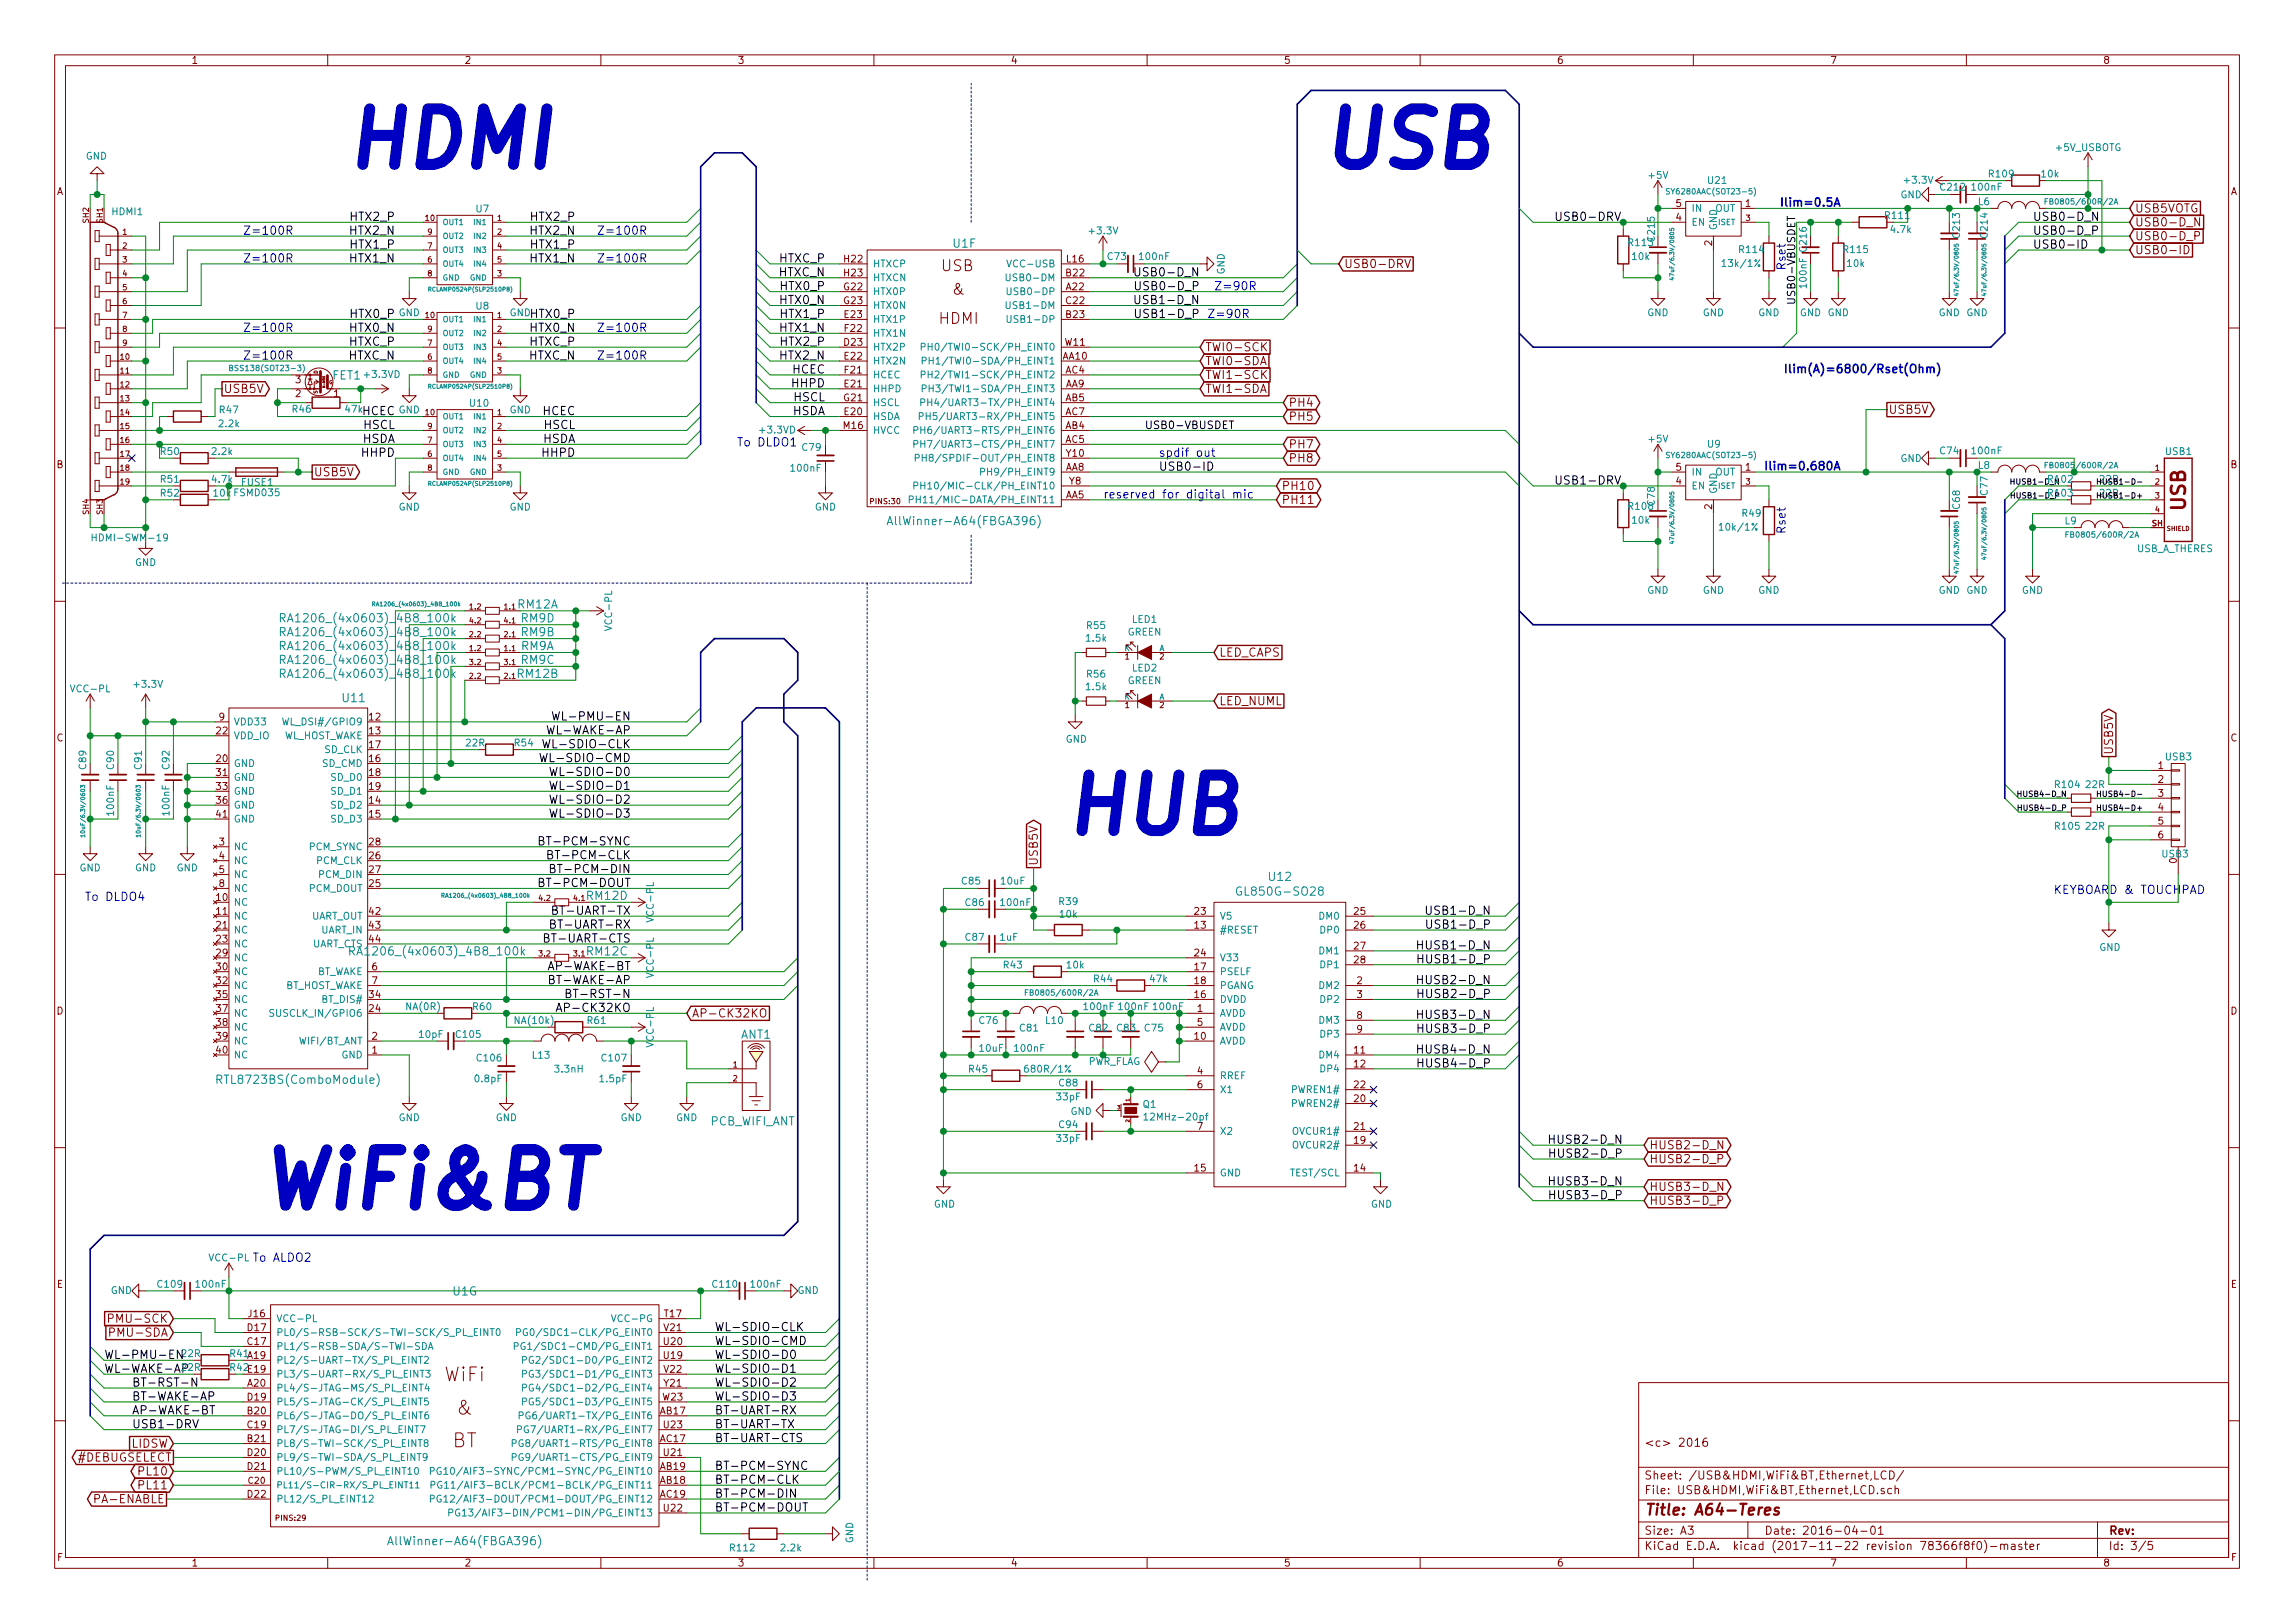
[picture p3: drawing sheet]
<svg xmlns="http://www.w3.org/2000/svg" width="420mm" height="297mm" viewBox="0 0 420 297" stroke-linecap="round" stroke-linejoin="round" font-family="sans-serif">
<defs><g id="words">
<g font-size="14.2" fill="#0000c2">
<text x="68" y="30.6">HDMI</text>
<text x="241.3" y="30.6">USB</text>
<text x="194.3" y="152.5">HUB</text>
<text x="52.8" y="221.1">WiFi&amp;BT</text>
</g>
<g font-size="3.5" fill="#840000">
<text x="400.1" y="93.4" transform="rotate(-90 400.1 93.4)">USB</text>
<text x="81.4" y="252.8">WiFi</text>
<text x="83.8" y="258.9">&amp;</text>
<text x="82.7" y="264.9">BT</text>
</g>
<g font-size="2.8" fill="#840000">
<text x="172.3" y="49.6">USB</text>
<text x="174.5" y="54">&amp;</text>
<text x="172" y="59.3">HDMI</text>
<text x="301" y="277.3">Title: A64-Teres</text>
</g>
<g font-size="2.1">
<text x="64.4" y="40.4">HTX2_P</text>
<text x="97.4" y="40.4">HTX2_P</text>
<text x="284.5" y="40.4">USB0-DRV</text>
<text x="64.3" y="43">HTX2_N</text>
<text x="64.4" y="45.5">HTX1_P</text>
<text x="97.3" y="43">HTX2_N</text>
<text x="97.4" y="45.5">HTX1_P</text>
<text x="372.1" y="43">USB0-D_P</text>
<text x="372.1" y="45.5">USB0-ID</text>
<text x="64.3" y="48">HTX1_N</text>
<text x="97.3" y="48">HTX1_N</text>
<text x="142.6" y="50.6">HTXC_N</text>
<text x="142.7" y="48">HTXC_P</text>
<text x="143.1" y="53.1">HTX0_P</text>
<text x="209.1" y="50.6">USB0-D_N</text>
<text x="209.2" y="53.1">USB0-D_P</text>
<text x="64.4" y="58.2">HTX0_P</text>
<text x="97.4" y="58.2">HTX0_P</text>
<text x="143" y="55.7">HTX0_N</text>
<text x="143.1" y="58.2">HTX1_P</text>
<text x="209.1" y="55.7">USB1-D_N</text>
<text x="63.9" y="65.8">HTXC_N</text>
<text x="64" y="63.3">HTXC_P</text>
<text x="64.3" y="60.7">HTX0_N</text>
<text x="96.9" y="65.8">HTXC_N</text>
<text x="97" y="63.3">HTXC_P</text>
<text x="97.3" y="60.7">HTX0_N</text>
<text x="143" y="65.8">HTX2_N</text>
<text x="143" y="60.7">HTX1_N</text>
<text x="143.1" y="63.3">HTX2_P</text>
<text x="145.1" y="68.4">HCEC</text>
<text x="145.1" y="70.9">HHPD</text>
<text x="66.4" y="76">HCEC</text>
<text x="99.4" y="76">HCEC</text>
<text x="145.1" y="76">HSDA</text>
<text x="145.4" y="73.4">HSCL</text>
<text x="66.4" y="81.1">HSDA</text>
<text x="66.4" y="83.6">HHPD</text>
<text x="66.6" y="78.5">HSCL</text>
<text x="99.4" y="81.1">HSDA</text>
<text x="99.4" y="83.6">HHPD</text>
<text x="99.6" y="78.5">HSCL</text>
<text x="212.1" y="86.1">USB0-ID</text>
<text x="284.5" y="88.7">USB1-DRV</text>
<text x="103.2" y="131.9">WL-PMU-EN</text>
<text x="101.3" y="136.9">WL-SDIO-CLK</text>
<text x="101.4" y="134.4">WL-WAKE-AP</text>
<text x="100.8" y="139.5">WL-SDIO-CMD</text>
<text x="102.9" y="142">WL-SDIO-D0</text>
<text x="102.9" y="144.6">WL-SDIO-D1</text>
<text x="102.9" y="147.1">WL-SDIO-D2</text>
<text x="102.9" y="149.6">WL-SDIO-D3</text>
<text x="100.7" y="154.7">BT-PCM-SYNC</text>
<text x="102.3" y="157.3">BT-PCM-CLK</text>
<text x="102.9" y="159.8">BT-PCM-DIN</text>
<text x="100.6" y="162.3">BT-PCM-DOUT</text>
<text x="102.7" y="167.4">BT-UART-TX</text>
<text x="262.4" y="167.4">USB1-D_N</text>
<text x="101.2" y="172.5">BT-UART-CTS</text>
<text x="102.5" y="170">BT-UART-RX</text>
<text x="260.9" y="173.8">HUSB1-D_N</text>
<text x="262.6" y="170">USB1-D_P</text>
<text x="101.9" y="177.6">AP-WAKE-BT</text>
<text x="261" y="176.3">HUSB1-D_P</text>
<text x="101.9" y="180.1">BT-WAKE-AP</text>
<text x="103.3" y="185.2">AP-CK32KO</text>
<text x="105.5" y="182.7">BT-RST-N</text>
<text x="260.9" y="180.1">HUSB2-D_N</text>
<text x="261" y="182.7">HUSB2-D_P</text>
<text x="260.9" y="186.5">HUSB3-D_N</text>
<text x="261" y="189">HUSB3-D_P</text>
<text x="260.9" y="192.8">HUSB4-D_N</text>
<text x="261" y="195.4">HUSB4-D_P</text>
<text x="285" y="209.3">HUSB2-D_N</text>
<text x="285.1" y="211.9">HUSB2-D_P</text>
<text x="285" y="217">HUSB3-D_N</text>
<text x="285.1" y="219.5">HUSB3-D_P</text>
<text x="130.8" y="243.6">WL-SDIO-CLK</text>
<text x="19" y="251.2">WL-WAKE-AP</text>
<text x="19" y="248.7">WL-PMU-EN</text>
<text x="130.8" y="246.2">WL-SDIO-CMD</text>
<text x="130.8" y="248.7">WL-SDIO-D0</text>
<text x="130.8" y="251.2">WL-SDIO-D1</text>
<text x="24.1" y="253.8">BT-RST-N</text>
<text x="24.1" y="256.3">BT-WAKE-AP</text>
<text x="130.8" y="253.8">WL-SDIO-D2</text>
<text x="130.8" y="256.3">WL-SDIO-D3</text>
<text x="24.1" y="258.9">AP-WAKE-BT</text>
<text x="24.1" y="261.4">USB1-DRV</text>
<text x="130.8" y="258.9">BT-UART-RX</text>
<text x="130.8" y="261.4">BT-UART-TX</text>
<text x="130.8" y="263.9">BT-UART-CTS</text>
<text x="130.8" y="269">BT-PCM-SYNC</text>
<text x="130.8" y="271.6">BT-PCM-CLK</text>
<text x="130.8" y="274.1">BT-PCM-DIN</text>
<text x="130.8" y="276.6">BT-PCM-DOUT</text>
</g>
<g font-size="2.1" fill="#0000c2">
<text x="327.8" y="37.8">Ilim=0.5A</text>
<text x="44.4" y="43">Z=100R</text>
<text x="109.2" y="43">Z=100R</text>
<text x="44.4" y="48">Z=100R</text>
<text x="109.2" y="48">Z=100R</text>
<text x="222.2" y="53.1">Z=90R</text>
<text x="326.9" y="49.6" transform="rotate(-90 326.9 49.6)">Rset</text>
<text x="209.2" y="58.2">USB1-D_P Z=90R</text>
<text x="44.4" y="60.7">Z=100R</text>
<text x="44.4" y="65.8">Z=100R</text>
<text x="109.2" y="60.7">Z=100R</text>
<text x="109.2" y="65.8">Z=100R</text>
<text x="326.4" y="68.3">Ilim(A)=6800/Rset(Ohm)</text>
<text x="135.7" y="81.7">To DLDO1</text>
<text x="212.1" y="83.6">spdif out</text>
<text x="325.5" y="86.1">Ilim=0.680A</text>
<text x="201.9" y="91.2">reserved for digital mic</text>
<text x="326.9" y="97.8" transform="rotate(-90 326.9 97.8)">Rset</text>
<text x="16.3" y="164.9">To DLDO4</text>
<text x="375.9" y="163.6">KEYBOARD &amp; TOUCHPAD</text>
<text x="46.8" y="230.9">To ALDO2</text>
</g>
<g font-size="2.1" fill="#840000">
<text x="372.1" y="40.4">USB0-D_N</text>
<text x="390.8" y="41.4">USB0-D_N</text>
<text x="390.8" y="38.9">USB5VOTG</text>
<text x="390.8" y="46.5">USB0-ID</text>
<text x="390.8" y="44">USB0-D_P</text>
<text x="246" y="49.1">USB0-DRV</text>
<text x="220.6" y="64.3">TWI0-SCK</text>
<text x="40.9" y="71.9">USB5V</text>
<text x="220.6" y="66.8">TWI0-SDA</text>
<text x="220.6" y="69.4">TWI1-SCK</text>
<text x="220.6" y="71.9">TWI1-SDA</text>
<text x="235.9" y="74.5">PH4</text>
<text x="235.9" y="77">PH5</text>
<text x="345.7" y="75.7">USB5V</text>
<text x="235.9" y="82.1">PH7</text>
<text x="57.4" y="87.2">USB5V</text>
<text x="234.6" y="89.7">PH10</text>
<text x="235.9" y="84.6">PH8</text>
<text x="234.6" y="92.2">PH11</text>
<text x="223.2" y="120.2">LED_CAPS</text>
<text x="223.2" y="129.1">LED_NUML</text>
<text x="386.8" y="138.2" transform="rotate(-90 386.8 138.2)">USB5V</text>
<text x="190" y="158.5" transform="rotate(-90 190 158.5)">USB5V</text>
<text x="126.6" y="186.2">AP-CK32KO</text>
<text x="301.9" y="210.3">HUSB2-D_N</text>
<text x="301.9" y="212.9">HUSB2-D_P</text>
<text x="301.9" y="218">HUSB3-D_N</text>
<text x="301.9" y="220.5">HUSB3-D_P</text>
<text x="20.9" y="242.1">PMU-SCK</text>
<text x="20.9" y="244.6">PMU-SDA</text>
<text x="14.3" y="267.5">#DEBUGSELECT</text>
<text x="24" y="265">LIDSW</text>
<text x="301" y="264.8">&lt;c&gt; 2016</text>
<text x="17.9" y="275.1">PA-ENABLE</text>
<text x="25.8" y="270">PL10</text>
<text x="25.8" y="272.6">PL11</text>
<text x="301" y="273.5">File: USB&amp;HDMI,WiFi&amp;BT,Ethernet,LCD.sch</text>
<text x="301" y="270.8">Sheet: /USB&amp;HDMI,WiFi&amp;BT,Ethernet,LCD/</text>
<text x="301" y="280.9">Size: A3</text>
<text x="323" y="280.9">Date: 2016-04-01</text>
<text x="386" y="280.9">Rev:</text>
<text x="301" y="283.7">KiCad E.D.A. kicad (2017-11-22 revision 78366f8f0)-master</text>
<text x="386" y="283.7">Id: 3/5</text>
</g>
<g font-size="2.1" fill="#008484">
<text x="174.5" y="45.3">U1F</text>
<text x="60.9" y="69.5">FET1</text>
<text x="163.8" y="96.1">AllWinner-A64(FBGA396)</text>
<text x="53.1" y="113.9">RA1206_(4x0603)_4B8_100k</text>
<text x="94.8" y="111.4">RM12A</text>
<text x="95.4" y="113.9">RM9D</text>
<text x="53.1" y="119">RA1206_(4x0603)_4B8_100k</text>
<text x="53.1" y="116.4">RA1206_(4x0603)_4B8_100k</text>
<text x="95.4" y="119">RM9A</text>
<text x="95.4" y="116.4">RM9B</text>
<text x="53.1" y="121.5">RA1206_(4x0603)_4B8_100k</text>
<text x="53.1" y="124.1">RA1206_(4x0603)_4B8_100k</text>
<text x="94.8" y="124.1">RM12B</text>
<text x="95.4" y="121.5">RM9C</text>
<text x="62.8" y="128.5">U11</text>
<text x="232.4" y="161.2">U12</text>
<text x="107.5" y="164.7">RM12D</text>
<text x="227.2" y="163.9">GL850G-SO28</text>
<text x="65.8" y="174.9">RA1206_(4x0603)_4B8_100k</text>
<text x="107.5" y="174.9">RM12C</text>
<text x="135.7" y="190.1">ANT1</text>
<text x="40.6" y="198.4">RTL8723BS(ComboModule)</text>
<text x="130" y="206">PCB_WIFI_ANT</text>
<text x="82.9" y="237.1">U1G</text>
<text x="72.4" y="282.8">AllWinner-A64(FBGA396)</text>
</g>
<g font-size="1.9">
<text x="328.7" y="55.9" transform="rotate(-90 328.7 55.9)">USB0-VBUSDET</text>
<text x="210.9" y="78.5">USB0-VBUSDET</text>
</g>
<g font-size="1.8" fill="#840000">
<text x="35" y="11.7">1</text>
<text x="85" y="11.7">2</text>
<text x="135" y="11.7">3</text>
<text x="185" y="11.7">4</text>
<text x="235" y="11.7">5</text>
<text x="285" y="11.7">6</text>
<text x="335" y="11.7">7</text>
<text x="385" y="11.7">8</text>
<text x="10.4" y="35.7">A</text>
<text x="408.4" y="35.7">A</text>
<text x="306.9" y="40.4">4</text>
<text x="306.9" y="37.9">5</text>
<text x="319.6" y="37.9">1</text>
<text x="313.4" y="45" transform="rotate(-90 313.4 45)">2</text>
<text x="154.5" y="53.1">G22</text>
<text x="154.6" y="48">H22</text>
<text x="154.6" y="50.6">H23</text>
<text x="195.2" y="53.1">A22</text>
<text x="195.2" y="50.6">B22</text>
<text x="195.3" y="48">L16</text>
<text x="154.5" y="55.7">G23</text>
<text x="154.6" y="58.2">E23</text>
<text x="195.2" y="58.2">B23</text>
<text x="195.2" y="55.7">C22</text>
<text x="154.6" y="63.3">D23</text>
<text x="154.6" y="65.8">E22</text>
<text x="154.7" y="60.7">F22</text>
<text x="194.6" y="65.8">AA10</text>
<text x="195" y="63.3">W11</text>
<text x="54.1" y="70.1">3</text>
<text x="154.6" y="70.9">E21</text>
<text x="154.7" y="68.4">F21</text>
<text x="195.1" y="70.9">AA9</text>
<text x="195.1" y="68.4">AC4</text>
<text x="54.1" y="72.7">2</text>
<text x="61.1" y="72.7">1</text>
<text x="154.5" y="73.4">G21</text>
<text x="154.6" y="76">E20</text>
<text x="195.1" y="73.4">AB5</text>
<text x="195.1" y="76">AC7</text>
<text x="154.5" y="78.5">M16</text>
<text x="195.1" y="78.5">AB4</text>
<text x="195.1" y="81.1">AC5</text>
<text x="195.3" y="83.6">Y10</text>
<text x="10.4" y="85.7">B</text>
<text x="195.1" y="86.1">AA8</text>
<text x="195.8" y="88.7">Y8</text>
<text x="306.9" y="88.7">4</text>
<text x="306.9" y="86.1">5</text>
<text x="319.6" y="86.1">1</text>
<text x="408.4" y="85.7">B</text>
<text x="195.1" y="91.2">AA5</text>
<text x="313.4" y="93.2" transform="rotate(-90 313.4 93.2)">2</text>
<text x="40.1" y="131.9">9</text>
<text x="67.6" y="131.9">12</text>
<text x="10.4" y="135.7">C</text>
<text x="39.6" y="134.4">22</text>
<text x="67.6" y="134.4">13</text>
<text x="67.6" y="136.9">17</text>
<text x="408.4" y="135.7">C</text>
<text x="39.6" y="139.5">20</text>
<text x="39.6" y="142">31</text>
<text x="67.6" y="139.5">16</text>
<text x="67.6" y="142">18</text>
<text x="395.1" y="140.8">1</text>
<text x="395.1" y="143.3">2</text>
<text x="39.6" y="144.6">33</text>
<text x="39.6" y="147.1">36</text>
<text x="39.6" y="149.6">41</text>
<text x="67.6" y="147.1">14</text>
<text x="67.6" y="149.6">15</text>
<text x="67.6" y="144.6">19</text>
<text x="395.1" y="145.8">3</text>
<text x="395.1" y="148.4">4</text>
<text x="40.1" y="154.7">3</text>
<text x="67.6" y="154.7">28</text>
<text x="395.1" y="150.9">5</text>
<text x="395.1" y="153.5">6</text>
<text x="40.1" y="157.3">4</text>
<text x="40.1" y="159.8">5</text>
<text x="67.6" y="157.3">26</text>
<text x="67.6" y="159.8">27</text>
<text x="398.5" y="158" transform="rotate(-90 398.5 158)">0</text>
<text x="39.6" y="164.9">10</text>
<text x="39.6" y="167.4">11</text>
<text x="40.1" y="162.3">8</text>
<text x="67.6" y="162.3">25</text>
<text x="67.6" y="167.4">42</text>
<text x="218.7" y="167.4">23</text>
<text x="248" y="167.4">25</text>
<text x="39.6" y="170">21</text>
<text x="39.6" y="172.5">23</text>
<text x="67.6" y="170">43</text>
<text x="67.6" y="172.5">44</text>
<text x="218.7" y="170">13</text>
<text x="248" y="170">26</text>
<text x="248" y="173.8">27</text>
<text x="39.6" y="175">29</text>
<text x="39.6" y="177.6">30</text>
<text x="68.1" y="177.6">6</text>
<text x="218.7" y="177.6">17</text>
<text x="218.7" y="175">24</text>
<text x="248" y="176.3">28</text>
<text x="10.4" y="185.7">D</text>
<text x="39.6" y="180.1">32</text>
<text x="39.6" y="182.7">35</text>
<text x="39.6" y="185.2">37</text>
<text x="67.6" y="185.2">24</text>
<text x="67.6" y="182.7">34</text>
<text x="68.1" y="180.1">7</text>
<text x="218.7" y="182.7">16</text>
<text x="218.7" y="180.1">18</text>
<text x="219.2" y="185.2">1</text>
<text x="248.4" y="180.1">2</text>
<text x="248.4" y="182.7">3</text>
<text x="408.4" y="185.7">D</text>
<text x="39.6" y="187.7">38</text>
<text x="39.6" y="190.3">39</text>
<text x="68.1" y="190.3">2</text>
<text x="218.7" y="190.3">10</text>
<text x="219.2" y="187.7">5</text>
<text x="248.4" y="186.5">8</text>
<text x="248.4" y="189">9</text>
<text x="39.6" y="192.8">40</text>
<text x="68.1" y="192.8">1</text>
<text x="219.2" y="196.6">4</text>
<text x="248" y="192.8">11</text>
<text x="248" y="195.4">12</text>
<text x="219.2" y="199.2">6</text>
<text x="248" y="201.7">20</text>
<text x="248" y="199.2">22</text>
<text x="219.2" y="206.8">7</text>
<text x="248" y="209.3">19</text>
<text x="248" y="206.8">21</text>
<text x="218.7" y="214.4">15</text>
<text x="248" y="214.4">14</text>
<text x="10.4" y="235.7">E</text>
<text x="408.4" y="235.7">E</text>
<text x="45.4" y="243.6">D17</text>
<text x="45.5" y="241.1">J16</text>
<text x="121.6" y="243.6">V21</text>
<text x="121.7" y="241.1">T17</text>
<text x="45.4" y="246.2">C17</text>
<text x="121.6" y="248.7">U19</text>
<text x="121.6" y="246.2">U20</text>
<text x="121.6" y="251.2">V22</text>
<text x="45.4" y="253.8">A20</text>
<text x="45.4" y="256.3">D19</text>
<text x="121.4" y="256.3">W23</text>
<text x="121.6" y="253.8">Y21</text>
<text x="45.4" y="258.9">B20</text>
<text x="45.4" y="263.9">B21</text>
<text x="45.4" y="261.4">C19</text>
<text x="120.9" y="258.9">AB17</text>
<text x="120.9" y="263.9">AC17</text>
<text x="121.6" y="261.4">U23</text>
<text x="45.4" y="266.5">D20</text>
<text x="45.4" y="269">D21</text>
<text x="120.9" y="269">AB19</text>
<text x="121.6" y="266.5">U21</text>
<text x="45.4" y="274.1">D22</text>
<text x="120.9" y="271.6">AB18</text>
<text x="120.9" y="274.1">AC19</text>
<text x="121.6" y="276.6">U22</text>
<text x="10.5" y="285.7">F</text>
<text x="35" y="286.7">1</text>
<text x="85" y="286.7">2</text>
<text x="135" y="286.7">3</text>
<text x="185" y="286.7">4</text>
<text x="235" y="286.7">5</text>
<text x="285" y="286.7">6</text>
<text x="335" y="286.7">7</text>
<text x="385" y="286.7">8</text>
<text x="408.5" y="285.7">F</text>
</g>
<g font-size="1.8" fill="#008484">
<text x="15.7" y="29.2">GND</text>
<text x="376.4" y="27.6">+5V_USBOTG</text>
<text x="301.9" y="32.7">+5V</text>
<text x="312.8" y="33.7">U21</text>
<text x="348.8" y="33.6">+3.3V</text>
<text x="355.4" y="34.9">C212</text>
<text x="361.1" y="34.9">100nF</text>
<text x="364.3" y="32.5">R109</text>
<text x="373.8" y="32.5">10k</text>
<text x="20.6" y="39.4">HDMI1</text>
<text x="87.2" y="38.9">U7</text>
<text x="309.6" y="41.3">EN</text>
<text x="309.6" y="38.8">IN</text>
<text x="314" y="38.8">OUT</text>
<text x="347.9" y="36.3">GND</text>
<text x="362.2" y="37.6">L6</text>
<text x="199.6" y="42.9">+3.3V</text>
<text x="202.8" y="47.6">C73</text>
<text x="208.7" y="47.6">100nF</text>
<text x="298.2" y="45">R113</text>
<text x="298.9" y="47.6">10k</text>
<text x="302.9" y="44.1" transform="rotate(-90 302.9 44.1)">C215</text>
<text x="314.3" y="42.2" transform="rotate(-90 314.3 42.2)">GND</text>
<text x="318.5" y="46.3">R114</text>
<text x="330.8" y="45.9" transform="rotate(-90 330.8 45.9)">C216</text>
<text x="337.6" y="46.3">R115</text>
<text x="346.3" y="42.6">4.7k</text>
<text x="358.8" y="43.4" transform="rotate(-90 358.8 43.4)">C213</text>
<text x="363.9" y="43.4" transform="rotate(-90 363.9 43.4)">C214</text>
<text x="159.8" y="48.9">HTXCP</text>
<text x="159.8" y="51.5">HTXCN</text>
<text x="185.2" y="51.5">USB0-DM</text>
<text x="185.2" y="48.9">VCC-USB</text>
<text x="224.2" y="50.3" transform="rotate(-90 224.2 50.3)">GND</text>
<text x="315.7" y="48.9">13k/1%</text>
<text x="330.8" y="52.6" transform="rotate(-90 330.8 52.6)">100nF</text>
<text x="338.3" y="48.9">10k</text>
<text x="73" y="57.9">GND</text>
<text x="87.2" y="56.7">U8</text>
<text x="159.8" y="59.1">HTX1P</text>
<text x="159.8" y="54">HTX0P</text>
<text x="159.8" y="56.6">HTX0N</text>
<text x="185.2" y="56.6">USB1-DM</text>
<text x="185.5" y="54">USB0-DP</text>
<text x="185.5" y="59.1">USB1-DP</text>
<text x="301.6" y="57.9">GND</text>
<text x="311.7" y="57.9">GND</text>
<text x="321.9" y="57.9">GND</text>
<text x="329.5" y="57.9">GND GND</text>
<text x="354.9" y="57.9">GND GND</text>
<text x="159.8" y="64.2">HTX2P</text>
<text x="159.8" y="61.6">HTX1N</text>
<text x="171.9" y="64.2">PH0/TWI0-SCK/PH_EINT0</text>
<text x="66.9" y="69.2">+3.3VD</text>
<text x="159.8" y="71.8">HHPD</text>
<text x="159.8" y="66.7">HTX2N</text>
<text x="159.8" y="69.3">HCEC</text>
<text x="171.9" y="66.7">PH1/TWI0-SDA/PH_EINT1</text>
<text x="171.9" y="71.8">PH3/TWI1-SDA/PH_EINT3</text>
<text x="171.9" y="69.3">PH2/TWI1-SCK/PH_EINT2</text>
<text x="40.3" y="75.7">R47</text>
<text x="53.6" y="75.5">R46</text>
<text x="73" y="75.7">GND</text>
<text x="86.1" y="74.4">U10</text>
<text x="93.3" y="75.7">GND</text>
<text x="159.8" y="76.9">HSDA</text>
<text x="159.8" y="74.3">HSCL</text>
<text x="171.5" y="76.9">PH5/UART3-RX/PH_EINT5</text>
<text x="171.7" y="74.3">PH4/UART3-TX/PH_EINT4</text>
<text x="38.9" y="83.3">2.2k</text>
<text x="40.2" y="78.2">2.2k</text>
<text x="139.3" y="79.3">+3.3VD</text>
<text x="146.9" y="82.5">C79</text>
<text x="159.8" y="79.4">HVCC</text>
<text x="170.4" y="79.4">PH6/UART3-RTS/PH_EINT6</text>
<text x="170.4" y="82">PH7/UART3-CTS/PH_EINT7</text>
<text x="301.9" y="81">+5V</text>
<text x="312.6" y="81.9">U9</text>
<text x="355.2" y="83.1">C74</text>
<text x="361.1" y="83.1">100nF</text>
<text x="396.5" y="83.3">USB1</text>
<text x="29.5" y="88.4">R51</text>
<text x="38.9" y="88.4">4.7k</text>
<text x="44.2" y="88.9">FUSE1</text>
<text x="144.9" y="86.3">100nF</text>
<text x="170.9" y="84.5">PH8/SPDIF-OUT/PH_EINT8</text>
<text x="171" y="89.6">PH10/MIC-CLK/PH_EINT10</text>
<text x="180.9" y="87">PH9/PH_EINT9</text>
<text x="309.6" y="89.6">EN</text>
<text x="309.6" y="87">IN</text>
<text x="314" y="87">OUT</text>
<text x="347.9" y="84.5">GND</text>
<text x="362.2" y="85.8">L8</text>
<text x="375.1" y="88.4">R102</text>
<text x="29.5" y="90.9">R52</text>
<text x="43.1" y="90.8">FSMD035</text>
<text x="73" y="93.4">GND</text>
<text x="93.3" y="93.4">GND</text>
<text x="149.2" y="93.4">GND</text>
<text x="169.7" y="92.1">PH11/MIC-DATA/PH_EINT11</text>
<text x="298.2" y="93.3">R108</text>
<text x="298.9" y="95.8">10k</text>
<text x="302.9" y="92.4" transform="rotate(-90 302.9 92.4)">C78</text>
<text x="314.3" y="90.5" transform="rotate(-90 314.3 90.5)">GND</text>
<text x="319" y="94.6">R49</text>
<text x="358.8" y="93.1" transform="rotate(-90 358.8 93.1)">C68</text>
<text x="363.9" y="90.6" transform="rotate(-90 363.9 90.6)">C77</text>
<text x="375.1" y="90.9">R103</text>
<text x="378.1" y="96">L9</text>
<text x="17.8" y="99.1">HDMI-SWM-19</text>
<text x="315.2" y="97.1">10k/1%</text>
<text x="391.1" y="101.1">USB_A_THERES</text>
<text x="24.7" y="103.6">GND</text>
<text x="301.6" y="108.7">GND</text>
<text x="311.7" y="108.7">GND</text>
<text x="321.9" y="108.7">GND</text>
<text x="354.9" y="108.7">GND GND</text>
<text x="370.2" y="108.7">GND</text>
<text x="112.1" y="115.1" transform="rotate(-90 112.1 115.1)">VCC-PL</text>
<text x="198.9" y="117.4">1.5k</text>
<text x="199" y="115.1">R55</text>
<text x="206.4" y="116.3">GREEN</text>
<text x="207.3" y="114">LED1</text>
<text x="24.7" y="125.9">+3.3V</text>
<text x="199" y="124">R56</text>
<text x="206.4" y="125.2">GREEN</text>
<text x="207.3" y="122.9">LED2</text>
<text x="13.2" y="126.7">VCC-PL</text>
<text x="198.9" y="126.3">1.5k</text>
<text x="42.7" y="135.3">VDD_IO</text>
<text x="42.7" y="132.8">VDD33</text>
<text x="51.4" y="135.3">WL_HOST_WAKE</text>
<text x="52.9" y="132.8">WL_DSI#/GPIO9</text>
<text x="59.4" y="137.8">SD_CLK</text>
<text x="85.4" y="136.6">22R</text>
<text x="94.3" y="136.6">R54</text>
<text x="195.1" y="135.9">GND</text>
<text x="15.8" y="140.7" transform="rotate(-90 15.8 140.7)">C89</text>
<text x="20.9" y="140.7" transform="rotate(-90 20.9 140.7)">C90</text>
<text x="26" y="140.7" transform="rotate(-90 26 140.7)">C91</text>
<text x="31" y="140.7" transform="rotate(-90 31 140.7)">C92</text>
<text x="42.7" y="140.4">GND</text>
<text x="42.7" y="142.9">GND</text>
<text x="59" y="140.4">SD_CMD</text>
<text x="60.8" y="142.9">SD_D0</text>
<text x="396.5" y="139.2">USB3</text>
<text x="20.9" y="149.1" transform="rotate(-90 20.9 149.1)">100nF</text>
<text x="31" y="149.1" transform="rotate(-90 31 149.1)">100nF</text>
<text x="42.7" y="145.5">GND</text>
<text x="42.7" y="148">GND</text>
<text x="60.8" y="148">SD_D2</text>
<text x="60.8" y="145.5">SD_D1</text>
<text x="376.4" y="144.2">R104</text>
<text x="381.9" y="144.2">22R</text>
<text x="42.7" y="155.6">NC</text>
<text x="42.7" y="150.5">GND</text>
<text x="56.6" y="155.6">PCM_SYNC</text>
<text x="60.8" y="150.5">SD_D3</text>
<text x="376.4" y="151.9">R105</text>
<text x="381.9" y="151.9">22R</text>
<text x="14.6" y="159.5">GND</text>
<text x="24.7" y="159.5">GND</text>
<text x="32.3" y="159.5">GND</text>
<text x="42.7" y="158.2">NC</text>
<text x="42.7" y="160.7">NC</text>
<text x="57.9" y="158.2">PCM_CLK</text>
<text x="58.5" y="160.7">PCM_DIN</text>
<text x="176.1" y="161.9">C85</text>
<text x="183.3" y="161.9">10uF</text>
<text x="395.8" y="156.9">USB3</text>
<text x="42.7" y="165.8">NC</text>
<text x="42.7" y="163.2">NC</text>
<text x="56.5" y="163.2">PCM_DOUT</text>
<text x="176.8" y="165.8">C86</text>
<text x="183.3" y="165.8">100nF</text>
<text x="194" y="165.6">R39</text>
<text x="194.1" y="168">10k</text>
<text x="42.7" y="168.3">NC</text>
<text x="42.7" y="170.9">NC</text>
<text x="42.7" y="173.4">NC</text>
<text x="56.8" y="168.3">UART_OUT</text>
<text x="57" y="173.4">UART_CTS</text>
<text x="58.8" y="170.9">UART_IN</text>
<text x="119.7" y="168.4" transform="rotate(-90 119.7 168.4)">VCC-PL</text>
<text x="176.8" y="172.2">C87</text>
<text x="183.1" y="172.2">1uF</text>
<text x="223.3" y="170.9">#RESET</text>
<text x="223.3" y="168.3">V5</text>
<text x="241.6" y="168.3">DM0</text>
<text x="241.9" y="170.9">DP0</text>
<text x="42.7" y="175.9">NC</text>
<text x="42.7" y="178.5">NC</text>
<text x="57.7" y="178.5">BT_WAKE</text>
<text x="119.7" y="178.6" transform="rotate(-90 119.7 178.6)">VCC-PL</text>
<text x="183.8" y="177.3">R43</text>
<text x="195.4" y="177.3">10k</text>
<text x="200.3" y="179.8">R44</text>
<text x="210.6" y="179.8">47k</text>
<text x="223.3" y="178.5">PSELF</text>
<text x="223.3" y="175.9">V33</text>
<text x="241.6" y="174.7">DM1</text>
<text x="241.9" y="177.2">DP1</text>
<text x="384.3" y="174">GND</text>
<text x="42.7" y="181">NC</text>
<text x="42.7" y="183.6">NC</text>
<text x="51.8" y="181">BT_HOST_WAKE</text>
<text x="59.2" y="183.6">BT_DIS#</text>
<text x="74.5" y="184.9">NA(0R)</text>
<text x="86.6" y="184.9">R60</text>
<text x="198.6" y="184.9">100nF</text>
<text x="204.9" y="184.9">100nF</text>
<text x="211.3" y="184.9">100nF</text>
<text x="223.3" y="183.6">DVDD</text>
<text x="223.3" y="181">PGANG</text>
<text x="241.6" y="181">DM2</text>
<text x="241.9" y="183.6">DP2</text>
<text x="42.7" y="186.1">NC</text>
<text x="42.7" y="188.6">NC</text>
<text x="42.7" y="191.2">NC</text>
<text x="50.5" y="186.1">SUSCLK_IN/GPIO6</text>
<text x="55.3" y="191.2">WIFI/BT_ANT</text>
<text x="76.8" y="190">10pF</text>
<text x="83.6" y="190">C105</text>
<text x="94.5" y="187.4">NA(10k)</text>
<text x="107.6" y="187.4">R61</text>
<text x="119.7" y="191.3" transform="rotate(-90 119.7 191.3)">VCC-PL</text>
<text x="179.3" y="187.4">C76</text>
<text x="186.8" y="188.8">C81</text>
<text x="191.5" y="187.4">L10</text>
<text x="199.5" y="188.8">C82</text>
<text x="204.5" y="188.8">C83</text>
<text x="209.6" y="188.8">C75</text>
<text x="223.3" y="186.1">AVDD</text>
<text x="223.3" y="191.2">AVDD</text>
<text x="223.3" y="188.6">AVDD</text>
<text x="241.6" y="187.4">DM3</text>
<text x="241.9" y="189.9">DP3</text>
<text x="42.7" y="193.7">NC</text>
<text x="62.5" y="193.7">GND</text>
<text x="87.4" y="194.3">C106</text>
<text x="97.5" y="193.8">L13</text>
<text x="101.7" y="196.3">3.3nH</text>
<text x="110.3" y="194.3">C107</text>
<text x="177.4" y="196.3">R45</text>
<text x="179.4" y="192.5">10uF</text>
<text x="185.9" y="192.5">100nF</text>
<text x="188.1" y="196.3">680R/1%</text>
<text x="199.1" y="194.9">PWR_FLAG</text>
<text x="223.3" y="197.5">RREF</text>
<text x="241.6" y="193.7">DM4</text>
<text x="241.9" y="196.3">DP4</text>
<text x="87" y="198.1">0.8pF</text>
<text x="109.9" y="198.1">1.5pF</text>
<text x="193.5" y="201.4">33pF</text>
<text x="194" y="198.8">C88</text>
<text x="209.3" y="202.8">Q1</text>
<text x="223.3" y="200.1">X1</text>
<text x="236.8" y="202.6">PWREN2#</text>
<text x="236.8" y="200.1">PWREN1#</text>
<text x="73" y="205.2">GND</text>
<text x="90.8" y="205.2">GND</text>
<text x="113.6" y="205.2">GND</text>
<text x="123.8" y="205.2">GND</text>
<text x="193.5" y="209">33pF</text>
<text x="194" y="206.5">C94</text>
<text x="196" y="204">GND</text>
<text x="210.3" y="205.1">12MHz-20pf</text>
<text x="223.3" y="207.7">X2</text>
<text x="237" y="207.7">OVCUR1#</text>
<text x="223.3" y="215.3">GND</text>
<text x="236.8" y="215.3">TEST/SCL</text>
<text x="237" y="210.2">OVCUR2#</text>
<text x="171" y="221">GND</text>
<text x="251" y="221">GND</text>
<text x="38.6" y="230.8">VCC-PL</text>
<text x="20.3" y="236.8">GND</text>
<text x="29" y="235.7">C109</text>
<text x="36" y="235.7">100nF</text>
<text x="130.6" y="235.7">C110</text>
<text x="137.6" y="235.7">100nF</text>
<text x="146" y="236.8">GND</text>
<text x="50.5" y="244.5">PL0/S-RSB-SCK/S-TWI-SCK/S_PL_EINT0</text>
<text x="50.5" y="242">VCC-PL</text>
<text x="97.6" y="244.5">PG0/SDC1-CLK/PG_EINT0</text>
<text x="112.8" y="242">VCC-PG</text>
<text x="33.3" y="248.4">22R</text>
<text x="33.3" y="250.9">22R</text>
<text x="50.5" y="249.6">PL2/S-UART-TX/S_PL_EINT2</text>
<text x="50.5" y="247.1">PL1/S-RSB-SDA/S-TWI-SDA</text>
<text x="97.2" y="247.1">PG1/SDC1-CMD/PG_EINT1</text>
<text x="99" y="249.6">PG2/SDC1-D0/PG_EINT2</text>
<text x="50.5" y="254.7">PL4/S-JTAG-MS/S_PL_EINT4</text>
<text x="50.5" y="257.2">PL5/S-JTAG-CK/S_PL_EINT5</text>
<text x="50.5" y="252.1">PL3/S-UART-RX/S_PL_EINT3</text>
<text x="99" y="252.1">PG3/SDC1-D1/PG_EINT3</text>
<text x="99" y="257.2">PG5/SDC1-D3/PG_EINT5</text>
<text x="99" y="254.7">PG4/SDC1-D2/PG_EINT4</text>
<text x="50.5" y="259.8">PL6/S-JTAG-DO/S_PL_EINT6</text>
<text x="50.5" y="262.3">PL7/S-JTAG-DI/S_PL_EINT7</text>
<text x="97.6" y="262.3">PG7/UART1-RX/PG_EINT7</text>
<text x="97.8" y="259.8">PG6/UART1-TX/PG_EINT6</text>
<text x="50.5" y="264.8">PL8/S-TWI-SCK/S_PL_EINT8</text>
<text x="50.5" y="267.4">PL9/S-TWI-SDA/S_PL_EINT9</text>
<text x="50.5" y="269.9">PL10/S-PWM/S_PL_EINT10</text>
<text x="84.4" y="269.9">PG10/AIF3-SYNC/PCM1-SYNC/PG_EINT10</text>
<text x="96.5" y="264.8">PG8/UART1-RTS/PG_EINT8</text>
<text x="96.5" y="267.4">PG9/UART1-CTS/PG_EINT9</text>
<text x="50.5" y="275">PL12/S_PL_EINT12</text>
<text x="84.2" y="275">PG12/AIF3-DOUT/PCM1-DOUT/PG_EINT12</text>
<text x="84.4" y="272.5">PG11/AIF3-BCLK/PCM1-BCLK/PG_EINT11</text>
<text x="88.1" y="277.5">PG13/AIF3-DIN/PCM1-DIN/PG_EINT13</text>
<text x="133.8" y="283.9">R112</text>
<text x="143.1" y="283.9">2.2k</text>
<text x="156.2" y="282.5" transform="rotate(-90 156.2 282.5)">GND</text>
</g>
<g font-size="1.8" fill="#008400">
<text x="345.2" y="40.1">R111</text>
<text x="63.3" y="75.5">47k</text>
<text x="29.5" y="83.3">R50</text>
<text x="39.2" y="90.9">10k</text>
<text x="42.2" y="248.4">R41A19</text>
<text x="42.2" y="250.9">R42E19</text>
</g>
<g font-size="1.8">
<text x="93.3" y="57.9">GND</text>
<text x="384.5" y="88.4">22R</text>
<text x="384.5" y="90.9">22R</text>
</g>
<text font-size="1.6" fill="#840000" x="45.5" y="271.6">C20</text>
<text font-size="1.6" fill="#008484" x="50.5" y="272.4">PL11/S-CIR-RX/S_PL_EINT11</text>
<g font-size="1.4" fill="#008484">
<text x="305.9" y="35.6">SY6280AAC(SOT23-5)</text>
<text x="81" y="41.2">OUT1</text>
<text x="87" y="41.2">IN1</text>
<text x="314.6" y="41.2">ISET</text>
<text x="375.5" y="37.4">FB0805/600R/2A</text>
<text x="81" y="46.3">OUT3</text>
<text x="81" y="43.7">OUT2</text>
<text x="87" y="43.7">IN2</text>
<text x="87" y="46.3">IN3</text>
<text x="81" y="48.8">OUT4</text>
<text x="81" y="51.3">GND</text>
<text x="86.1" y="51.3">GND</text>
<text x="87" y="48.8">IN4</text>
<text x="81" y="59">OUT1</text>
<text x="87" y="59">IN1</text>
<text x="81" y="64">OUT3</text>
<text x="81" y="61.5">OUT2</text>
<text x="87" y="61.5">IN2</text>
<text x="87" y="64">IN3</text>
<text x="42.9" y="67.9">BSS138(SOT23-3)</text>
<text x="81" y="66.6">OUT4</text>
<text x="81" y="69.1">GND</text>
<text x="86.1" y="69.1">GND</text>
<text x="87" y="66.6">IN4</text>
<text x="81" y="76.7">OUT1</text>
<text x="87" y="76.7">IN1</text>
<text x="81" y="81.8">OUT3</text>
<text x="81" y="79.3">OUT2</text>
<text x="87" y="79.3">IN2</text>
<text x="87" y="81.8">IN3</text>
<text x="305.9" y="83.8">SY6280AAC(SOT23-5)</text>
<text x="81" y="84.4">OUT4</text>
<text x="81" y="86.9">GND</text>
<text x="86.1" y="86.9">GND</text>
<text x="87" y="84.4">IN4</text>
<text x="314.6" y="89.4">ISET</text>
<text x="375.5" y="85.7">FB0805/600R/2A</text>
<text x="379.3" y="98.4">FB0805/600R/2A</text>
<text x="205.9" y="119.2">K</text>
<text x="212.2" y="119.2">A</text>
<text x="205.9" y="128.1">K</text>
<text x="212.2" y="128.1">A</text>
<text x="188.8" y="182.2">FB0805/600R/2A</text>
</g>
<g font-size="1.4" fill="#840000">
<text x="16.3" y="40.8" transform="rotate(-90 16.3 40.8)">SH2</text>
<text x="18.8" y="40.8" transform="rotate(-90 18.8 40.8)">SH1</text>
<text x="77.9" y="40.4">10</text>
<text x="91.1" y="40.4">1</text>
<text x="319.7" y="40.4">3</text>
<text x="22.5" y="43">1</text>
<text x="22.5" y="45.5">2</text>
<text x="78.3" y="45.5">7</text>
<text x="78.3" y="43">9</text>
<text x="91.1" y="43">2</text>
<text x="91.1" y="45.5">4</text>
<text x="22.5" y="48">3</text>
<text x="22.5" y="50.6">4</text>
<text x="22.5" y="53.1">5</text>
<text x="78.3" y="48">6</text>
<text x="78.3" y="50.6">8</text>
<text x="91.1" y="50.6">3</text>
<text x="91.1" y="48">5</text>
<text x="22.5" y="55.7">6</text>
<text x="22.5" y="58.2">7</text>
<text x="77.9" y="58.2">10</text>
<text x="91.1" y="58.2">1</text>
<text x="22.1" y="65.8">10</text>
<text x="22.5" y="60.7">8</text>
<text x="22.5" y="63.3">9</text>
<text x="78.3" y="65.8">6</text>
<text x="78.3" y="63.3">7</text>
<text x="78.3" y="60.7">9</text>
<text x="91.1" y="60.7">2</text>
<text x="91.1" y="63.3">4</text>
<text x="91.1" y="65.8">5</text>
<text x="22.1" y="68.4">11</text>
<text x="22.1" y="70.9">12</text>
<text x="78.3" y="68.4">8</text>
<text x="91.1" y="68.4">3</text>
<text x="22.1" y="73.4">13</text>
<text x="22.1" y="76">14</text>
<text x="77.9" y="76">10</text>
<text x="91.1" y="76">1</text>
<text x="22.1" y="78.5">15</text>
<text x="22.1" y="81.1">16</text>
<text x="22.1" y="83.6">17</text>
<text x="78.3" y="83.6">6</text>
<text x="78.3" y="81.1">7</text>
<text x="78.3" y="78.5">9</text>
<text x="91.1" y="78.5">2</text>
<text x="91.1" y="81.1">4</text>
<text x="91.1" y="83.6">5</text>
<text x="22.1" y="86.1">18</text>
<text x="22.1" y="88.7">19</text>
<text x="78.3" y="86.1">8</text>
<text x="91.1" y="86.1">3</text>
<text x="319.7" y="88.7">3</text>
<text x="394.6" y="86.1">1</text>
<text x="394.6" y="88.7">2</text>
<text x="16.3" y="94.1" transform="rotate(-90 16.3 94.1)">SH4</text>
<text x="18.8" y="94.1" transform="rotate(-90 18.8 94.1)">SH3</text>
<text x="159.5" y="92.3">PINS:30</text>
<text x="394.6" y="91.2">3</text>
<text x="394.6" y="93.8">4</text>
<text x="394" y="96.3">SH</text>
<text x="86" y="111.5">1.2</text>
<text x="92.4" y="111.5">1.1</text>
<text x="86" y="119.2">1.2</text>
<text x="86" y="116.6">2.2</text>
<text x="86" y="114.1">4.2</text>
<text x="92.4" y="119.2">1.1</text>
<text x="92.4" y="116.6">2.1</text>
<text x="92.4" y="114.1">4.1</text>
<text x="86" y="121.7">3.2</text>
<text x="86" y="124.2">2.2</text>
<text x="92.4" y="121.7">3.1</text>
<text x="92.4" y="124.2">2.1</text>
<text x="206" y="120.7">1</text>
<text x="212.3" y="120.7">2</text>
<text x="206" y="129.6">1</text>
<text x="212.3" y="129.6">2</text>
<text x="98.7" y="164.9">4.2</text>
<text x="105.1" y="164.9">4.1</text>
<text x="98.7" y="175">3.2</text>
<text x="105.1" y="175">3.1</text>
<text x="134.2" y="195.4">1</text>
<text x="134.2" y="197.9">2</text>
<text x="50.6" y="278.3">PINS:29</text>
</g>
<g font-size="1.4">
<text x="369.1" y="88.7">HUSB1-D_N</text>
<text x="385.7" y="88.7">HUSB1-D-</text>
<text x="369.2" y="91.2">HUSB1-D_P</text>
<text x="385.3" y="91.2">HUSB1-D+</text>
<text x="370.4" y="145.8">HUSB4-D_N</text>
<text x="370.4" y="148.4">HUSB4-D_P</text>
<text x="385.3" y="148.4">HUSB4-D+</text>
<text x="385.7" y="145.8">HUSB4-D-</text>
</g>
<g font-size="1.1" fill="#008484">
<text x="79.1" y="53.4">RCLAMP0524P(SLP2510P8)</text>
<text x="306.5" y="50.3" transform="rotate(-90 306.5 50.3)">47uF/6.3V/0805</text>
<text x="358.6" y="53.2" transform="rotate(-90 358.6 53.2)">47uF/6.3V/0805</text>
<text x="363.7" y="53.2" transform="rotate(-90 363.7 53.2)">47uF/6.3V/0805</text>
<text x="79.1" y="71.1">RCLAMP0524P(SLP2510P8)</text>
<text x="79.1" y="88.9">RCLAMP0524P(SLP2510P8)</text>
<text x="306.5" y="98.6" transform="rotate(-90 306.5 98.6)">47uF/6.3V/0805</text>
<text x="363.7" y="101.5" transform="rotate(-90 363.7 101.5)">47uF/6.3V/0805</text>
<text x="358.6" y="104" transform="rotate(-90 358.6 104)">47uF/6.3V/0805</text>
<text x="69.1" y="111">RA1206_(4x0603)_4B8_100k</text>
<text x="15.6" y="152.3" transform="rotate(-90 15.6 152.3)">10uF/6.3V/0603</text>
<text x="25.7" y="152.3" transform="rotate(-90 25.7 152.3)">10uF/6.3V/0603</text>
<text x="81.8" y="164.3">RA1206_(4x0603)_4B8_100k</text>
</g>
<text font-size="1.1" fill="#840000" x="396.7" y="97.2">SHIELD</text>
<g font-size=".9" fill="#840000">
<text x="58.1" y="68.4" transform="rotate(-90 58.1 68.4)">D</text>
<text x="60.2" y="70.3">G</text>
<text x="58.1" y="72" transform="rotate(-90 58.1 72)">S</text>
<text x="204.6" y="203">3</text>
<text x="206.8" y="201.6" transform="rotate(-90 206.8 201.6)">1</text>
<text x="206.8" y="205.4" transform="rotate(-90 206.8 205.4)">2</text>
</g>
<text font-size=".6" fill="#840000" x="59.5" y="70.9" transform="rotate(-90 59.5 70.9)">N-MOS</text>
</g></defs>
<g fill="none" stroke="#840000" stroke-width=".18">
<path d="M10 10h400v277h-400zM12 12h396v273.1h-396zM60 10v2M110 10v2M160 10v2M210 10v2M260 10v2M310 10v2M360 10v2M16.5 38.1v2.6M17.8 31.8h1.2l-1.2-1.3-1.3 1.3h1.3v1.3M19 38.1v2.6"/>
<path d="M80 39.4h10.2v12.7h-10.2zM303.5 33.1v2.5M303.5 33.1l-.7 1.2M303.5 33.1l.8 1.2M306.1 38.1h2.5M308.6 36.9h10.2v6.3h-10.2zM318.8 38.1h2.5M353.1 35.6v-1.3l-1.3 1.3 1.3 1.3v-1.3h1.2M354.3 33.1l1.3 .7M354.3 33.1h2.6M355.6 32.3l-1.3 .8M356.9 35.6h2"/>
<path d="M360 35.6h1.9M364.5 38.1h1.3a1.27 1.27 0 0 1 1.2-1.2 1.27 1.27 0 0 1 1.3 1.2 1.27 1.27 0 0 1 1.3-1.2 1.27 1.27 0 0 1 1.2 1.2 1.27 1.27 0 0 1 1.3-1.2 1.27 1.27 0 0 1 1.3 1.2M382.3 28l-.8 1.2M382.3 28v2.5M382.3 28l.7 1.2M402.7 39.8v1.6l-.9-1.6v1.6M17.4 42.2h.8v2h-.8zM17.4 47.3h.8v2h-.8zM17.4 52.4h.8v2h-.8zM17.4 57.4h.8v2.1h-.8zM18.2 58.5h5.9M18.2 53.4h5.9"/>
<path d="M18.2 48.3h5.9M18.2 43.2h5.9M19.4 44.7h.8v2.1h-.8zM19.4 49.8h.8v2.1h-.8zM19.4 54.9h.8v2h-.8zM19.4 60h.8v2h-.8zM20.2 55.9h3.9M20.2 50.8h3.9M20.2 45.8h3.9M74.9 53.4v1.2h1.3l-1.3 1.3-1.2-1.3h1.2M77.5 58.5h2.5M77.5 50.8h2.5"/>
<path d="M77.5 48.3h2.5M77.5 45.8h2.5M77.5 43.2h2.5M77.5 40.7h2.5M80 57.2h10.2v12.7h-10.2zM90.2 58.5h2.5M90.2 50.8h2.5M90.2 48.3h2.5M90.2 45.8h2.5M90.2 43.2h2.5M90.2 40.7h2.5M95.2 53.4v1.2h1.3l-1.3 1.3-1.2-1.3h1.2"/>
<path d="M153.7 58.5h5M153.7 55.9h5M153.7 53.4h5M153.7 50.8h5M153.7 48.3h5M158.7 45.8h35.6v46.9h-35.6zM194.3 58.5h5.1M194.3 55.9h5.1M194.3 53.4h5.1M194.3 50.8h5.1M194.3 48.3h5.1M201.9 43.2l-.7 1.3"/>
<path d="M201.9 43.2v2.6M201.9 43.2l.8 1.3M204.5 48.3h2M207.6 48.3h1.9M219.7 48.3h1.3v-1.3l1.2 1.3-1.2 1.3v-1.3M257.2 47.5l.5 1.5 .5-1.5M297.2 41.9v1.3M297.2 48.3v1.3M303.5 53.4v1.2h1.3l-1.3 1.3-1.2-1.3h1.2M303.5 43.2v1.9M303.5 46.3v2M306.1 40.7h2.5"/>
<path d="M313.7 53.4v1.2h1.3l-1.3 1.3-1.3-1.3h1.3M313.7 43.2v2.6M318.8 40.7h2.5M323.8 53.4v1.2h1.3l-1.3 1.3-1.2-1.3h1.2M323.8 43.2v1.3M323.8 49.6v1.2M331.5 53.4v1.2h1.2l-1.2 1.3-1.3-1.3h1.3M331.5 43.2v2M331.5 46.4v1.9M336.5 53.4v1.2h1.3l-1.3 1.3-1.2-1.3h1.2M336.5 43.2v1.3M336.5 49.6v1.2"/>
<path d="M339.1 40.7h1.3M356.9 53.4v1.2h1.2l-1.2 1.3-1.3-1.3h1.3M356.9 40.7v2M356.9 43.9v1.9M361.9 53.4v1.2h1.3l-1.3 1.3-1.2-1.3h1.2M361.9 40.7v2M361.9 43.9v1.9M399.9 44.9a.77 .77 0 0 1 .8 .8 .77 .77 0 0 1-.8 .7zM401.8 43.2l.8-.1 .1-.2-.1-.4-.2-.1h-.6v1.5M10 60h2M17.4 62.5h.8v2.1h-.8zM17.4 67.6h.8v2h-.8z"/>
<path d="M17.4 72.7h.8v2h-.8zM17.4 77.8h.8v2h-.8zM18.2 78.8h5.9M18.2 73.7h5.9M18.2 68.6h5.9M18.2 63.5h5.9M19.4 65.1h.8v2h-.8zM19.4 70.1h.8v2.1h-.8zM19.4 75.2h.8v2.1h-.8zM20.2 76.2h3.9M20.2 71.2h3.9M20.2 66.1h3.9"/>
<path d="M20.2 61h3.9M30.5 76.2h1.2M36.8 76.2h1.3M53.3 71.2h2.6M53.3 68.6h2.6M56.4 69.4h.7M56.8 70.4h.3M56.8 68.6v.9M57.1 70.3l-.3-1-.4 1.1h.4v.8M57.8 69.5l.5 .4h-.8v1.3M58.3 69.9l-.5 .4M62.2 73.7h1.3"/>
<path d="M68.6 71.2h2.5M69.8 70.4l1.3 .8M71.1 71.2l-1.3 .7M74.9 71.2v1.2h1.3l-1.3 1.3-1.2-1.3h1.2M77.5 78.8h2.5M77.5 76.2h2.5M77.5 68.6h2.5M77.5 66.1h2.5M77.5 63.5h2.5M77.5 61h2.5M80 75h10.2v12.7h-10.2zM90.2 78.8h2.5"/>
<path d="M90.2 76.2h2.5M90.2 68.6h2.5M90.2 66.1h2.5M90.2 63.5h2.5M90.2 61h2.5M95.2 71.2v1.2h1.3l-1.3 1.3-1.2-1.3h1.2M146 78.8h2.6M146 78.8l1.3 .7M147.3 78l-1.3 .8M153.7 78.8h5M153.7 76.2h5M153.7 73.7h5"/>
<path d="M153.7 71.2h5M153.7 68.6h5M153.7 66.1h5M153.7 63.5h5M153.7 61h5M194.3 78.8h5.1M194.3 76.2h5.1M194.3 73.7h5.1M194.3 71.2h5.1M194.3 68.6h5.1M194.3 66.1h5.1M194.3 63.5h5.1"/>
<path d="M230.8 66.8l.5-1.6 .5 1.6M230.8 71.8l.5-1.5 .5 1.5M230.9 66.3h.7M230.9 71.4h.7M231.2 63.3l.7 .9M231.2 68.4l.7 .9M231.9 62.7l-.9 .9M231.9 67.8l-.9 .8M408 60h2M16.5 91.5v2.5M17.4 82.8h.8v2.1h-.8zM17.4 87.9h.8v2.1h-.8z"/>
<path d="M18.2 88.9h5.9M18.2 83.9h5.9M19 91.5v2.5M19.4 80.3h.8v2h-.8zM19.4 85.4h.8v2h-.8zM20.2 86.4h3.9M20.2 81.3h3.9M26.7 99.1v1.3h1.2l-1.2 1.2-1.3-1.2h1.3M31.7 88.9h1.3M38.1 88.9h1.3M38.1 83.9h1.3M38.1 91.5h1.3"/>
<path d="M41.9 86.4h10.2M74.9 88.9v1.3h1.3l-1.3 1.3-1.2-1.3h1.2M77.5 86.4h2.5M77.5 83.9h2.5M77.5 81.3h2.5M90.2 86.4h2.5M90.2 83.9h2.5M90.2 81.3h2.5M95.2 88.9v1.3h1.3l-1.3 1.3-1.2-1.3h1.2M151.1 88.9v1.3h1.3l-1.3 1.3-1.2-1.3h1.2M151.1 81.3v2M151.1 84.5v1.9"/>
<path d="M194.3 88.9h5.1M194.3 86.4h5.1M194.3 83.9h5.1M194.3 81.3h5.1M194.3 91.5h5.1M239.5 92.2h.9M297.2 90.2v1.3M297.2 96.6v1.2M303.5 81.3l-.7 1.3M303.5 81.3v2.6M303.5 91.5v1.9M303.5 94.5v2.1"/>
<path d="M303.5 81.3l.8 1.3M306.1 88.9h2.5M306.1 86.4h2.5M308.6 85.1h10.2v6.4h-10.2zM313.7 91.5v2.5M318.8 88.9h2.5M318.8 86.4h2.5M323.8 91.5v1.2M323.8 97.8v1.3M353.1 83.9v-1.3l-1.3 1.3 1.3 1.2v-1.2h1.2M356.9 83.9h2M356.9 91.5v2"/>
<path d="M356.9 94.7v1.9M360 83.9h1.9M361.9 88.9v2.1M361.9 92.1v1.9M364.5 86.4h1.3a1.27 1.27 0 0 1 1.2-1.3 1.27 1.27 0 0 1 1.3 1.3 1.27 1.27 0 0 1 1.3-1.3 1.27 1.27 0 0 1 1.2 1.3 1.27 1.27 0 0 1 1.3-1.3 1.27 1.27 0 0 1 1.3 1.3h1.2M379.7 96.6h1.3a1.27 1.27 0 0 1 1.3-1.3 1.27 1.27 0 0 1 1.2 1.3 1.27 1.27 0 0 1 1.3-1.3 1.27 1.27 0 0 1 1.3 1.3 1.27 1.27 0 0 1 1.2-1.3 1.27 1.27 0 0 1 1.3 1.3h1.3M382.8 88.9h.7M382.8 91.5h.7M393.7 88.9h2.5M393.7 86.4h2.5M393.7 91.5h2.5M393.7 96.6h2.5"/>
<path d="M393.7 94h2.5M10 110h2M85.1 119.4h3.8M85.1 116.9h3.8M85.1 114.3h3.8M85.1 111.8h3.8M88.9 118.8h2.5v1.3h-2.5zM88.9 116.2h2.5v1.3h-2.5zM88.9 113.7h2.5v1.3h-2.5zM88.9 111.2h2.5v1.2h-2.5zM91.4 119.4h3.8M91.4 116.9h3.8"/>
<path d="M91.4 114.3h3.8M91.4 111.8h3.8M107.9 111.8h2.6M109.2 111l1.3 .8M110.5 111.8l-1.3 .8M198.1 119.4h.8M202.4 119.4h.8M204.5 119.4h3.8M207 118v-.5l.9 .9M207 117.5h.5M208.3 118.1v2.6M210.8 119.4h3.8"/>
<path d="M303.5 104.2v1.2h1.3l-1.3 1.3-1.2-1.3h1.2M313.7 104.2v1.2h1.3l-1.3 1.3-1.3-1.3h1.3M323.8 104.2v1.2h1.3l-1.3 1.3-1.2-1.3h1.2M356.9 104.2v1.2h1.2l-1.2 1.3-1.3-1.3h1.3M361.9 104.2v1.2h1.3l-1.3 1.3-1.2-1.3h1.2M372.1 104.2v1.2h1.3l-1.3 1.3-1.3-1.3h1.3M408 110h2M16.5 127v2.6M16.5 139.7v2.1M16.5 127l-.8 1.3M16.5 127l.8 1.3M21.6 139.7v2.1"/>
<path d="M26.7 127v2.6M26.7 139.7v2.1M26.7 127l-.8 1.3M26.7 127l.7 1.3M31.7 139.7v2.1M39.4 132.1h2.5M41.9 129.6h25.4v66h-25.4zM85.1 122h3.8M85.1 124.5h3.8M88.9 121.3h2.5v1.3h-2.5zM88.9 123.9h2.5v1.2h-2.5zM91.4 122h3.8"/>
<path d="M91.4 124.5h3.8M196.8 130.8v1.3h1.3l-1.3 1.3-1.2-1.3h1.2M198.1 128.3h.8M202.4 128.3h.8M204.5 128.3h3.8M207 126.9v-.5l.9 .9M207 126.4h.5M208.3 127v2.6M210.8 128.3h3.8M397.5 139.7h2.5v15.3h-2.5zM16.5 155v1.2h-1.3l1.3 1.3 1.3-1.3h-1.3M16.5 142.9v1.9"/>
<path d="M21.6 142.9v1.9M26.7 155v1.2h-1.3l1.3 1.3 1.2-1.3h-1.2M26.7 142.9v1.9M31.7 142.9v1.9M34.3 155v1.2h-1.3l1.3 1.3 1.3-1.3h-1.3M39.1 154.7l.6 .6M39.1 157.2l.6 .6M39.1 159.8l.6 .6M39.4 155h2.5M39.4 157.5h2.5M39.7 154.7l-.6 .6M39.7 157.2l-.6 .6"/>
<path d="M39.7 159.8l-.6 .6M378.5 146.1h.7M378.5 148.6h.7M382.8 146.1h.7M382.8 148.6h.7M393.7 141h3.8M393.7 143.5h3.8M393.7 146.1h3.8M393.7 148.6h3.8M393.7 151.2h3.8M393.7 153.7h3.8M397.5 153.6h1.5v.2h-1.5z"/>
<path d="M397.5 151h1.5v.3h-1.5zM397.5 148.5h1.5v.3h-1.5zM397.5 146h1.5v.2h-1.5zM397.5 143.4h1.5v.3h-1.5zM397.5 140.9h1.5v.2h-1.5zM398.8 155v5.1M10 160h2M39.1 164.8l.6 .6M39.1 167.4l.6 .6M39.1 169.9l.6 .6M39.1 172.5l.6 .6M39.1 175l.6 .6"/>
<path d="M39.1 177.5l.6 .6M39.1 162.3l.6 .6M39.4 160.1h2.5M39.4 162.6h2.5M39.7 164.8l-.6 .6M39.7 167.4l-.6 .6M39.7 169.9l-.6 .6M39.7 172.5l-.6 .6M39.7 175l-.6 .6M39.7 177.5l-.6 .6M39.7 162.3l-.6 .6M67.4 177.8h2.4"/>
<path d="M97.8 175.3h3.8M97.8 165.1h3.8M101.6 174.7h2.5v1.2h-2.5zM101.6 164.5h2.5v1.3h-2.5zM104.1 175.3h3.8M104.1 165.1h3.8M115.6 175.3h2.5M115.6 165.1h2.5M116.8 164.4l1.3 .7M116.8 174.5l1.3 .8M118.1 165.1l-1.3 .8M118.1 175.3l-1.3 .8"/>
<path d="M179.1 162.6h1.9M179.1 172.8h2M179.1 166.4h2M182.1 162.6h2M182.2 172.8h1.9M182.2 166.4h1.9M188 177.8h1.2M191.8 170.2h1.2M194.3 177.8h1.3M198.1 170.2h1.3M217.2 177.8h5M217.2 175.3h5"/>
<path d="M217.2 170.2h5M217.2 167.7h5M222.2 165.1h24.2v52.1h-24.2zM246.4 170.2h5.1M246.4 167.7h5.1M246.4 174h5.1M246.4 176.6h5.1M386.1 168.9v1.3h1.2l-1.2 1.3-1.3-1.3h1.3M408 160h2M39.1 180.1l.6 .6M39.1 182.6l.6 .6M39.1 185.2l.6 .6"/>
<path d="M39.1 187.7l.6 .6M39.1 190.2l.6 .6M39.1 192.8l.6 .6M39.7 180.1l-.6 .6M39.7 182.6l-.6 .6M39.7 185.2l-.6 .6M39.7 187.7l-.6 .6M39.7 190.2l-.6 .6M39.7 192.8l-.6 .6M67.4 193.1h2.4M67.4 190.5h2.4M67.4 180.4h2.4"/>
<path d="M80 190.5h1.9M80 185.5h1.3M83.1 190.5h2M92.7 193.1v2M92.7 196.3v1.9M97.8 190.5h1.3a1.27 1.27 0 0 1 1.2-1.2 1.27 1.27 0 0 1 1.3 1.2 1.27 1.27 0 0 1 1.3-1.2 1.27 1.27 0 0 1 1.2 1.2 1.27 1.27 0 0 1 1.3-1.2 1.27 1.27 0 0 1 1.3 1.2 1.27 1.27 0 0 1 1.2-1.2 1.27 1.27 0 0 1 1.3 1.2h1.3M100.3 188h1.3M106.7 188h1.2M115.6 193.1v2M115.6 196.3v1.9M115.6 188h2.5M116.8 187.2l1.3 .8"/>
<path d="M118.1 188l-1.3 .8M133.3 195.6h2.6M133.3 198.2h2.6M135.9 190.5h5.1v12.7h-5.1zM135.9 198.2h2.5zM135.9 195.6h2.5zM136.9 191.8a1.83 1.83 0 0 1 3.1 0M137.2 192.4h2.5l-1.3 1.9zM137.4 191.9a1.27 1.27 0 0 1 2 0M137.8 192.1a.92 .92 0 0 1 1.3 0M138.4 198.2v2.5zM138.4 195v.6z"/>
<path d="M138.4 195h.1M138.4 194.3v.7zM139.3 184.8l.2-.2a.53 .53 0 0 1 .7 .5v.5a.51 .51 0 0 1-.8 .5 1.14 1.14 0 0 1-.1-1.3zM177.8 186.7v1.9M177.8 189.8v2M180.3 196.9h1.3M184.1 186.7v1.9M184.1 189.8v2M185.4 185.5h1.3a1.27 1.27 0 0 1 1.3-1.3 1.27 1.27 0 0 1 1.2 1.3 1.27 1.27 0 0 1 1.3-1.3 1.27 1.27 0 0 1 1.3 1.3 1.27 1.27 0 0 1 1.2-1.3 1.27 1.27 0 0 1 1.3 1.3h1.3M186.7 196.9h1.3M196.8 199.4h2.1M196.8 186.7v1.9"/>
<path d="M196.8 189.8v2M200 199.4h1.9M201.9 186.7v1.9M201.9 189.8v2M203.2 180.4h1.3M207 186.7v1.9M207 189.8v2M209.5 180.4h1.3M212.1 194.3l-1.3-1.9-1.3 1.9 1.3 2 1.3-2h1.3M213.4 194.3h.1M217.2 190.5h5M217.2 180.4h5"/>
<path d="M217.2 185.5h5M217.2 188h5M217.2 182.9h5M217.2 199.4h5M217.2 196.9h5M246.4 193.1h5.1M246.4 180.4h5.1M246.4 195.6h5.1M246.4 182.9h5.1M246.4 199.4h5.1M246.4 186.7h5.1M246.4 189.3h5.1"/>
<path d="M10 210h2M74.9 200.7v1.3h-1.2l1.2 1.2 1.3-1.2h-1.3M92.7 200.7v1.3h-1.3l1.3 1.2 1.3-1.2h-1.3M115.6 200.7v1.3h-1.3l1.3 1.2 1.2-1.2h-1.2M125.7 200.7v1.3h-1.2l1.2 1.2 1.3-1.2h-1.3M137.2 200.7h2.5zM137.7 201.5h1.5zM138.2 202.2h.5zM172.7 215.9v1.3h1.3l-1.3 1.3-1.3-1.3h1.3M196.8 207h2.1M200 207h1.9M201.9 203.2v-1.2l-1.2 1.2 1.2 1.3v-1.3h1.3"/>
<path d="M205.2 202.1v2.3M207 200.7v1.3M207 204.5v1.3M217.2 214.7h5M217.2 207h5M246.4 214.7h5.1M246.4 209.6h5.1M246.4 202h5.1M246.4 207h5.1M252.7 215.9v1.3h1.3l-1.3 1.3-1.2-1.3h1.2M314.5 212.1l.7-.1 .2-.2-.1-.4-.2-.1h-.6v1.5M314.5 219.7l.7-.1 .2-.2-.1-.4-.2-.1h-.6v1.5"/>
<path d="M315.4 208.7v1.6l-.9-1.6v1.6M315.4 216.4v1.5l-.9-1.5v1.5M408 210h2M25.4 236.3v1.2l-1.3-1.2 1.3-1.3v1.3h1.3M31.7 236.3h2.1M34.9 236.3h1.9M41.9 231.2l-.8 1.2M41.9 231.2v2.5M41.9 231.2l.8 1.2M49.5 238.8h71.1v40.6h-71.1zM133.3 236.3h2.1M136.5 236.3h1.9"/>
<path d="M143.5 236.3h1.3v-1.3l1.2 1.3-1.2 1.2v-1.2M19.9 241.3l.7-.1 .1-.2v-.4l-.3-.1h-.5v1.5M20.1 243.8l.7-.1 .2-.2-.1-.3-.8-.2v1.6M44.4 249h5.1M44.4 254h5.1M44.4 259.1h5.1M44.4 246.4h5.1M44.4 243.9h5.1M44.4 256.6h5.1M44.4 251.5h5.1M44.4 241.3h5.1M120.6 249h5.1"/>
<path d="M120.6 254h5.1M120.6 259.1h5.1M120.6 246.4h5.1M120.6 243.9h5.1M120.6 256.6h5.1M120.6 251.5h5.1M120.6 241.3h5.1M300 253h108v32.1h-108zM10 260h2M44.4 271.8h5.1M44.4 269.3h5.1M44.4 264.2h5.1"/>
<path d="M44.4 274.4h5.1M44.4 261.7h5.1M44.4 266.7h5.1M120.6 271.8h5.1M120.6 269.3h5.1M120.6 264.2h5.1M120.6 274.4h5.1M120.6 261.7h5.1M120.6 266.7h5.1M120.6 276.9h5.1M300 278.5h108M300 274.5h108"/>
<path d="M300 268.5h108M309 279.3h1l-.5 .6 .4 .1v.7l-.2 .1-.7-.1M310.3 263.6l.5-.4v1.5M310.3 264.7h.9M312.5 263.2a.59 .59 0 0 0-.7 .6v.8l.2 .1 .5-.1 .1-.5-.1-.3h-.5l-.2 .3M320 278.5v3M339.5 279.2l-.3 1.1h.9M339.9 279.8v1M342.2 271.9a.75 .75 0 0 1 .9 .7 .75 .75 0 0 1-.9 .8zM342.6 279.5l.4-.2a.94 .94 0 0 1 0 1.5 .82 .82 0 0 1-.4-1.3zM342.6 270.6l-.2 .3M343.2 269.2v1.5h.7"/>
<path d="M343.7 273.3v.1M343.9 279.7l.4-.4v1.5M344.9 272.5l-.3-.1-.2 .2v.2l.5 .2v.3h-.5M345.3 269.4a.69 .69 0 0 0-.9 .2 .69 .69 0 0 0 .1 .9 .52 .52 0 0 0 .8 .1M345.9 269.2a.75 .75 0 0 1 .9 .7 .75 .75 0 0 1-.9 .8zM346.3 272.5l-.4-.1-.3 .3v.6l.3 .1 .4-.1M346.9 272.5l.2-.1 .4 .1 .1 .9M346.9 271.9v1.5M348.5 269.1l-1.3 2M384 278.5v6.6M408 260h2M60 285.1v1.9"/>
<path d="M110 285.1v1.9M135.9 280.7h1.3M142.2 280.7h1.3M151.1 280.7h1.3v-1.3l1.3 1.3-1.3 1.3v-1.3M160 285.1v1.9M210 285.1v1.9M260 285.1v1.9M300 281.5h108M310 285.1v1.9M340.7 280.2h1.1M343.9 280.8h.9M358.1 282.1a.59 .59 0 0 0-.7 .6v.8l.2 .1 .5-.1 .1-.5-.1-.3h-.5l-.2 .3"/>
<path d="M358.6 282.6h.6M359.2 282.1l-.3 .2v1.3M359.9 282.7l-.3-.2 .1-.2 .2-.2 .4 .1 .2 .2-.1 .2-.5 .1-.3 .3 .1 .5 .2 .1h.3l.3-.3v-.3l-.3-.3M360 285.1v1.9M360.9 282.6h.6M361.5 282.1l-.4 .2v1.3M362.1 282.2l.2-.1a.8 .8 0 0 1 .5 .8 .8 .8 0 0 1-.5 .7 1 1 0 0 1-.2-1.4zM363.3 281.9a1.71 1.71 0 0 1 0 2.3M364.4 283h1.2M366.3 282.7a.37 .37 0 0 1 .6 .1v.8M366.3 282.6v1M366.9 282.8l.2-.2 .4 .1 .1 .9"/>
<path d="M368.3 282.7h.6v.9M368.9 283h-.5l-.2 .2 .2 .4 .5-.1M370.1 282.7l-.3-.1-.2 .2v.2l.5 .2v.3h-.5M370.6 282.6h.6M370.8 282.1v1.3l.4 .2M371.6 283.1l.7-.1v-.3l-.4-.1-.3 .2 .1 .7h.6M373 282.6v1M373.4 282.6l-.4 .1v.2M392.8 282l-1.3 2M394 282.1h-.7l-.1 .7 .3-.1h.5l.1 .3-.1 .5-.2 .1-.6-.1"/>
<circle cx="58.4" cy="69.9" r="2.54"/>
</g>
<path d="M205.7 202.1h2.6M205.7 204.4h2.6M323.1 276.6l1-.2v-.4h-.8l-.2 .9 .2 .3 .6-.1M325.7 276a.49 .49 0 0 0-.8 .3v.2l.5 .1 .3 .2-.4 .4-.5-.1" fill="none" stroke="#840000" stroke-width=".41"/>
<g fill="none" stroke="#840000" stroke-width=".25">
<path d="M340.4 39.7h5v2h-5zM368.3 32h5.1v2.1h-5.1zM390.7 39.4h12.7v2.6h-12.7l-.8-1.3zM390.7 36.8h12.1v2.6h-12.1l-.8-1.3zM245.9 47h12.8v2.6h-12.8l-.8-1.3zM296.2 43.2h2v5.1h-2zM322.8 44.5h2.1v5.1h-2.1zM335.5 44.5h2.1v5.1h-2.1zM390.7 44.5h10.7v2.6h-10.7l-.8-1.3zM390.7 41.9h12.7v2.6h-12.7l-.8-1.3zM31.7 75.2h5.1v2.1h-5.1zM40.6 69.9h8l.7 1.3-.7 1.3h-8z"/>
<path d="M55.9 71.2h2.5M55.9 68.6h2.5M57.1 72.7h5.1v2h-5.1zM59.9 71.2h1.1M220.5 62.2h12v2.6h-12l-.8-1.3zM220.5 64.8h11.8v2.6h-11.8l-.8-1.3zM220.5 67.3h12v2.6h-12l-.8-1.3zM220.5 69.9h11.8v2.6h-11.8l-.8-1.3zM235.7 72.4h5.2l.7 1.3-.7 1.3h-5.2l-.8-1.3zM235.7 74.9h5.2l.7 1.3-.7 1.3h-5.2l-.8-1.3zM345.4 73.7h8l.7 1.3-.7 1.3h-8zM20.9 90.6l.5-.6 .2-.5v-46.9l-.2-.6-.3-.3-1.9-.9-2.7-.1v50.8h2.4l.4-.2"/>
<path d="M20.9 90.5l-1.6 .8M33 87.9h5.1v2.1h-5.1zM33 90.5h5.1v2h-5.1zM33 82.8h5.1v2.1h-5.1zM43.2 85.6h7.6v1.6h-7.6zM57.1 85.1h8l.7 1.3-.7 1.3h-8zM234.4 87.6h6.6l.8 1.3-.8 1.3h-6.6l-.7-1.3zM234.4 90.2h6.6l.8 1.3-.8 1.3h-6.6l-.7-1.3zM235.7 82.6h5.2l.7 1.3-.7 1.3h-5.2l-.8-1.3zM235.7 80h5.2l.7 1.3-.7 1.3h-5.2l-.8-1.3zM296.2 91.5h2v5.1h-2zM322.8 92.7h2.1v5.1h-2.1z"/>
<path d="M396.2 83.9h5.1v15.2h-5.1zM223 118.1h11.7v2.6h-11.7l-.8-1.3zM88.9 136.2h5.1v2h-5.1zM223 127h12.1v2.6h-12.1l-.8-1.3zM384.8 130.5l1.3-.7 1.3 .7v8h-2.6zM187.9 150.9l1.3-.8 1.3 .8v7.9h-2.6zM189.2 176.8h5.1v2.1h-5.1zM193 169.2h5.1v2h-5.1zM204.5 179.4h5v2h-5zM81.3 184.4h5.1v2.1h-5.1zM101.6 187h5.1v2h-5.1zM126.5 184.2h14.4v2.6h-14.4l-.8-1.3z"/>
<path d="M181.6 195.9h5.1v2h-5.1zM301.8 208.3h14.3l.8 1.3-.8 1.3h-14.3l-.8-1.3zM301.8 210.8h14.3l.7 1.3-.7 1.3h-14.3l-.8-1.3zM301.8 215.9h14.3l.8 1.3-.8 1.3h-14.3l-.8-1.3zM301.8 218.5h14.3l.7 1.2-.7 1.3h-14.3l-.8-1.3zM19.2 240h11.8l.7 1.3-.7 1.3h-11.8zM19.4 242.6h11.6l.7 1.3-.7 1.3h-11.6zM36.8 247.9h5.1v2.1h-5.1zM36.8 250.5h5.1v2h-5.1zM14 265.4h17.7v2.6h-17.7l-.8-1.3zM16.8 273.1h13.7v2.6h-13.7l-.8-1.3zM23.7 262.9h7.3l.7 1.3-.7 1.3h-7.3z"/>
<path d="M24.7 268h6.3l.7 1.3-.7 1.3h-6.3l-.7-1.3zM24.7 270.5h6.3l.7 1.3-.7 1.3h-6.3l-.7-1.3zM137.2 279.7h5v2h-5z"/>
<circle cx="56.8" cy="71.2" r=".13"/>
<circle cx="56.8" cy="68.6" r=".13"/>
<circle cx="57.5" cy="71.2" r=".13"/>
</g>
<g fill="none" stroke="#008484" stroke-width=".18">
<path d="M305.6 34.6h-.5v.3l.4 .2 .1 .2-.2 .2h-.3M321.1 34.4a1.2 1.2 0 0 1 0 1.5M374.4 36.8h.4M374.9 36.4h-.5v1M387 37.4l.4-1 .3 1M387.1 37.1h.5M78.5 52.9h.3l.1-.3-.4-.1v.8M78.7 52.9l.2 .4M93.5 52.4v.1a.94 .94 0 0 1 0 1.1M184.2 50.1v1.1l.2 .2 .4-.1 .1-.1v-1.1M184.2 55.2v1l.2 .3 .4-.1 .1-.2v-1M184.3 47.6l.4 1.3 .5-1.3"/>
<path d="M184.4 52.7v1l.2 .2h.4l.1-.2v-1M184.4 57.7v1.1l.2 .2h.4l.1-.2v-1.1M305.7 41.8v.4h.3v-.4h.3l.2 .1-.1 .3M305.9 50.9h.6M306.2 50.8v.4l-.5-.1M315.3 47.9l.3-.4v1.3M315.3 48.8h.7M321.9 48.5h.2v.2h-.2zM322.2 47.5l-1 1.3M357.8 44.7v.4h.3v-.4h.3l.1 .1-.1 .3M358 53.8h.5M358.3 53.7v.4l-.6-.1"/>
<path d="M362.8 44.7v.4h.4v-.4h.2l.2 .1-.1 .3M363.1 53.8h.5M363.3 53.7v.4l-.5-.1M42 67.3h.5v-.4l-.5-.1v1.1h.4l.2-.4-.2-.2M55.4 66.7a1.2 1.2 0 0 1 0 1.5M78.5 70.7h.3l.1-.3-.4-.1v.8M78.7 70.7l.2 .4M93.5 70.2a.94 .94 0 0 1 0 1.2M167.3 78.7l.7-.1v-.4l-.2-.1h-.5v1.2M168.3 76.2l.7-.1v-.4l-.7-.2v1.3M168.6 73.6l.7-.1v-.4l-.2-.1h-.5v1.3M168.6 78.1v1.2"/>
<path d="M168.6 78.7h.7M168.7 68.6l.6-.1v-.5l-.6-.1v1.3M168.7 63.5l.6-.1v-.4l-.6-.2v1.3M168.8 66h.6l.2-.2-.1-.3-.7-.1v1.2M168.8 71.1h.6l.2-.2-.1-.3-.7-.2v1.3M169.3 78.1v1.2M169.6 75.5v1.3M169.6 76.1h.7M169.8 73v1.3M169.8 73.6h.8M169.9 62.8v1.3M169.9 67.9v1.3"/>
<path d="M169.9 68.5h.7M169.9 63.4h.7M170.1 65.4v1.2M170.1 70.4v1.3M170.1 66h.7M170.1 71.1h.7M170.3 75.5v1.3M170.5 78.1h-.3a.79 .79 0 0 0-.1 1.2l.4-.1v-.5l-.4-.2-.3 .3M170.6 73v1.3M170.6 62.8v1.3M170.6 67.9v1.3M170.8 65.4v1.2"/>
<path d="M170.8 70.4v1.3M171.2 68l.5-.1 .2 .4v.2l-.8 .7h.8M171.3 70.4h.8l-.4 .5 .3 .2 .1 .4-.2 .2-.6-.1M171.4 65.7l.3-.3v1.2M171.4 62.9l.1-.1a.69 .69 0 0 1 .4 .7 .69 .69 0 0 1-.4 .6 .83 .83 0 0 1-.1-1.2zM171.4 66.6h.7M171.4 72.9l-.3 .9h.8M171.5 75.5h-.6l-.1 .6 .2-.1 .5 .1v.6l-.2 .1-.5-.1M16.9 97.7v1.3M16.9 98.3h.7M30.7 98.3l-.3 .2h-.4v-.6l.4-.2 .3 .3-.1 .7-.2 .2-.4 .1M78.5 88.5h.3l.1-.3-.4-.1v.8"/>
<path d="M78.7 88.5l.2 .4M93.5 88a.94 .94 0 0 1 0 1.2M162.4 96l.5-1.5 .5 1.5M162.6 95.6h.7M166.5 91.4h.6l.1-.2-.1-.3-.6-.1v1.2M167.3 81.3l.7-.1v-.5l-.2-.1h-.5v1.3M167.3 88.9l.7-.1v-.4l-.2-.2h-.5v1.3M167.6 83.8h.6l.1-.2-.1-.3-.6-.2v1.3M167.7 90.8v1.2M167.7 91.4h.8M168.5 90.8v1.2M168.6 80.6v1.3"/>
<path d="M168.6 88.2v1.3M168.6 81.2h.7M168.6 88.8h.7M168.8 83.1v1.3M168.8 83.8h.8M169 91.1l.4-.3v1.2M169 92h.7M169.3 80.6v1.3M169.3 88.2v1.3M169.6 83.1v1.3M169.8 80.6h.8l-.5 1.3M169.8 88.6l.4-.4v1.3"/>
<path d="M169.8 89.5h.8M170.4 83.7l-.2-.1v-.3l.4-.2 .2 .3v.2l-.6 .2-.1 .1 .1 .4 .2 .1h.3l.1-.2v-.3l-.2-.2M179.5 86.3l.7-.1v-.4l-.7-.1v1.3M189.3 94.5a.62 .62 0 0 0-.7 .7v.5l.1 .3h.5l.2-.1 .1-.5-.2-.2-.4-.1-.3 .3M190 94.3a1.78 1.78 0 0 1 0 2.3M305.6 82.8h-.5v.4l.4 .1 .1 .3-.2 .2-.3-.1M305.7 90.1v.3l.3 .1v-.4l.3-.1 .2 .2-.1 .3M305.9 99.1h.6M306.2 99v.5l-.5-.2M314.8 96.1l.3-.3v1.2M314.8 97h.7M321.1 82.6a1.2 1.2 0 0 1 0 1.6"/>
<path d="M321.4 96.7h.2v.3h-.2zM321.7 95.8l-1 1.2M357.8 95.5v.4h.3v-.4h.3l.1 .1-.1 .3M362.8 93v.3l.4 .1v-.4l.2-.1 .2 .2-.1 .3M374.4 85.1h.4M374.9 84.6h-.5v1M378.2 97.8h.4M378.7 97.3h-.5v1M387 85.6l.4-1 .3 1M387.1 85.3h.5M390.9 98.3l.3-1 .3 1M390.9 98h.5"/>
<path d="M51.3 118.2l.8-.1 .1-.2-.1-.4-.2-.1h-.6v1.5M51.3 115.6h.8l.1-.2-.1-.4-.2-.2h-.6v1.6M51.3 113.1l.8-.1 .1-.2-.1-.4-.2-.1h-.6v1.5M51.7 118.2l.5 .7M51.7 115.6l.5 .8M51.7 113.1l.5 .7M68.2 110.6l.4-.1v-.3l-.4-.1v.8M68.4 110.6l.2 .3M81.4 117.5l.3-.1a.97 .97 0 0 1 0 1.5 .84 .84 0 0 1-.3-1.4zM81.4 115l.3-.2a.97 .97 0 0 1 0 1.6 .84 .84 0 0 1-.3-1.4zM81.4 112.4l.3-.1a.97 .97 0 0 1 0 1.5 .84 .84 0 0 1-.3-1.4zM82.8 112.3v1.5"/>
<path d="M82.8 114.8v1.6M82.8 117.4v1.5M82.8 119.9v1.5M82.9 118.3l.4 .6M82.9 115.8l.4 .6M82.9 113.2l.4 .6M83.2 110.2l.1-.1a.38 .38 0 0 1 .3 .4 .38 .38 0 0 1-.3 .4l-.1-.3zM83.3 117.9l-.5 .6M83.3 115.4l-.5 .5M83.3 112.8l-.5 .6M83.9 110.1v.8M84 110.6l.2 .3"/>
<path d="M84.2 110.4l-.3 .3M358 104.6h.5M358.3 104.5v.4l-.6-.1M363.1 102h.5M363.3 101.9v.5l-.5-.2M51.3 120.7l.8-.1 .1-.2-.1-.3-.2-.2h-.6v1.5M51.3 123.3l.8-.1 .1-.2-.1-.4-.2-.1h-.6v1.5M51.7 120.7l.5 .7M51.7 123.3l.5 .7M51.7 131.4l.3 1.3 .3-.9 .2 .9 .3-1.3M81.4 120.1l.3-.2a.97 .97 0 0 1 0 1.5 .84 .84 0 0 1-.3-1.3zM81.4 122.6l.3-.1a.97 .97 0 0 1 0 1.5 .84 .84 0 0 1-.3-1.4z"/>
<path d="M82.8 122.5v1.5M82.9 120.9l.4 .5M82.9 123.4l.4 .6M83.3 120.4l-.5 .6M83.3 123l-.5 .6M14.8 144.2v-.5l.3 .3 .1-.3 .3 .1-.1 .4M15.5 153h-.7l.2 .2M15.5 152.8v.4M24.9 144.2v-.5l.3 .3 .1-.3 .4 .1-.1 .4M25.7 153h-.8l.2 .2M25.7 152.8v.4M64 174.1l.7-.1 .2-.2-.1-.4-.2-.1h-.6v1.5"/>
<path d="M64.4 174.1l.5 .7M80.9 163.9l.4-.1v-.2l-.4-.1v.7M81.1 163.9l.2 .3M94.1 173.4l.3-.1a.97 .97 0 0 1 0 1.5 .84 .84 0 0 1-.3-1.4zM95.5 173.3v1.5M95.6 174.2l.4 .6M95.9 163.6l.1-.1a.38 .38 0 0 1 .3 .4 .38 .38 0 0 1-.3 .3l-.1-.2zM96 173.8l-.5 .6M96.6 163.5v.7M96.7 164l.2 .2M96.9 163.7l-.3 .3M227.2 162.4a.75 .75 0 0 0-.9 .5 .75 .75 0 0 0 .6 .9l.4-.1v-.5h-.3"/>
<path d="M241.7 163l-.3-.3 .1-.3 .2-.1 .5 .1v.4l-.7 .2-.1 .3 .1 .4 .2 .1h.4l.1-.3v-.4l-.2-.1M39.7 197.5h.8l.1-.2-.1-.4-.8-.1v1.5M50.1 184.8l-.5-.1-.2 .3 .1 .3 .6 .2v.4l-.2 .1h-.5M67.7 197.8l.8-.2-.1-.3h-.4l-.3 .2 .1 .7h.6M69 196.5a1.78 1.78 0 0 1 0 2.4M187.7 181.6h.4M188.2 195l-.5 .1-.1 .4v.6l.2 .1h.4l.1-.2-.1-.5-.4-.1-.2 .3M188.2 181.1h-.5v1.1M200.4 182.2l.3-1.1 .3 1.1M200.4 181.8h.5M209.4 204.1l.4-.4v1.3M209.4 205h.8"/>
<path d="M220.7 204.2h.5M221.2 203.7l-.3 .2v1.1M57.4 240.6v1.3h.6M74.5 246.5h1M76.2 248.2v1.3l-.7-1.3v1.3M76.2 255.9v1.2l-.7-1.2v1.2M76.3 258.4v1.3l-.8-1.3v1.3M76.3 253.3v1.3l-.7-1.3v1.3M76.5 250.8v1.3l-.7-1.3v1.3M76.6 248.2h.7M76.6 255.9h.7M76.7 258.4h.7"/>
<path d="M76.7 253.3h.8M76.8 245.8l-.5-.1-.2 .1v.4l.6 .2 .1 .3-.2 .3-.5-.1M76.9 250.8h.7M77 248.2v1.3M77 255.9v1.2M77 258.4v1.3M77.1 253.3v1.3M77.3 250.8v1.3M77.3 245.7a.64 .64 0 0 1 .8 .6 .64 .64 0 0 1-.8 .7zM77.7 248.4l.5-.2 .2 .4-.8 .9h.8M78 250.8h.7l-.4 .5 .4 .1v.4l-.2 .3-.5-.2M78.1 253.3l-.3 .9h.8"/>
<path d="M78.4 258.4l-.4 .1a.87 .87 0 0 0 0 1.2l.4-.2v-.5l-.4-.1-.2 .2M78.4 255.9h-.6l-.1 .6 .5-.2 .2 .3v.3l-.2 .2-.5-.1M78.4 247l.4-1.3 .5 1.3M78.4 253.8v.8M78.6 246.6h.5M84.8 243.2v1.2h.6M85.6 244.6h.9M86.8 243.8h.4M87.5 243.2h-.7v1.2h.7M88 243.2v1.2M89.3 243.2v1.2l-.7-1.2v1.2M89.7 243.2h.8"/>
<path d="M90.1 243.2v1.2M91 243.3l.1-.1a.69 .69 0 0 1 .5 .6 .69 .69 0 0 1-.5 .6l-.2-.2-.1-.2zM94.2 246.4l.6-.1v-.5l-.6-.1v1.3M94.6 243.8h.6l.1-.2-.1-.3-.6-.1v1.2M95 259.1l.7-.1 .1-.2-.1-.3-.7-.1v1.3M95.7 248.9h.6l.1-.2-.1-.3-.6-.2v1.3M95.7 251.4h.6l.1-.2-.1-.3-.6-.1v1.3M95.7 256.5h.6l.1-.2-.1-.3-.6-.1v1.2M95.7 254l.6-.1 .1-.1-.1-.3-.6-.2v1.3M96.1 245.8a.59 .59 0 0 0-.8 .6 .59 .59 0 0 0 .8 .5v-.5h-.2M96.5 243.2a.59 .59 0 0 0-.7 .6 .59 .59 0 0 0 .7 .6l.1-.5h-.3M96.6 246.1l.4-.4v1.3"/>
<path d="M96.6 247h.8M97 258.5a.59 .59 0 0 0-.7 .6 .59 .59 0 0 0 .7 .5l.1-.5h-.3M97.2 243.3l.2-.1a.69 .69 0 0 1 .4 .6 .69 .69 0 0 1-.4 .6l-.3-.2v-.2zM97.6 248.3a.59 .59 0 0 0-.7 .6 .59 .59 0 0 0 .7 .6l.1-.5h-.3M97.6 250.9a.59 .59 0 0 0-.7 .5 .59 .59 0 0 0 .7 .6l.1-.5h-.3M97.6 255.9a.59 .59 0 0 0-.7 .6 .59 .59 0 0 0 .7 .6l.1-.5h-.3M97.6 253.4a.59 .59 0 0 0-.7 .6 .59 .59 0 0 0 .7 .5l.1-.4h-.3M98.1 250.8h.8l-.4 .5 .3 .1v.5l-.2 .2-.5-.2M98.1 248.4l.5-.2 .3 .4-.1 .2-.7 .7h.8M98.5 253.3l-.4 .9h.8M98.8 255.9h-.6l-.1 .6 .2-.2 .5 .2v.5l-.2 .1-.5-.1M111.9 240.6l.4 1.3 .5-1.3"/>
<path d="M66.4 274.9h.7M67.6 273.8l.5-.2 .2 .4v.2l-.8 .7h.8M73.6 268.6h.7M73.6 271.2v1.1l-.6-1.1v1.1M74 268.6v1.2M74 271.2h.7M74.3 271.2v1.1M74.7 268.9l.3-.3v1.2M74.7 269.8h.7M74.8 263.5v1.3M75 271.5l.3-.3v1.1M75 272.3h.6"/>
<path d="M75.5 260.9v1.3l-.7-1.3v1.3M75.9 266v1.3l-.7-1.3v1.3M75.9 260.9h.8M76 268.7l.2-.1a.69 .69 0 0 1 .4 .6 .69 .69 0 0 1-.4 .6l-.3-.2v-.2zM76.1 271.5l.3-.3v1.1M76.1 272.3h.6M76.1 263.5v1.3l-.7-1.3v1.3M76.3 260.9v1.3M76.4 266h.7M76.6 263.5h.7M76.7 266v1.3M76.9 263.5v1.3"/>
<path d="M77 260.9h.8l-.5 1.3M77.9 264l-.2-.1v-.3l.2-.1 .4 .1v.3l-.5 .2-.2 .2v.2l.3 .3 .4-.1 .1-.2-.1-.4-.2-.1M78.2 266.6l-.2 .2h-.4l-.1-.6 .5-.2 .2 .3-.1 .7-.1 .2-.4 .1M78.8 269.2h.6l.1-.5-.7-.1v1.2M78.8 274.3h.6l.1-.5-.7-.2v1.3M78.9 271.8l.7-.1v-.5l-.7-.1v1.3M80.7 268.6a.59 .59 0 0 0-.7 .6 .59 .59 0 0 0 .7 .6l.1-.5h-.3M80.7 273.7a.59 .59 0 0 0-.7 .6 .59 .59 0 0 0 .7 .6l.1-.5h-.3M80.8 271.2a.59 .59 0 0 0-.7 .6 .59 .59 0 0 0 .7 .5l.1-.5h-.2M81.3 268.9l.3-.3v1.2M81.3 274l.3-.4v1.3M81.3 269.8h.7"/>
<path d="M81.3 274.9h.7M81.4 271.5l.3-.4v1.3M81.4 272.4h.7M82.2 276.8h.6l.1-.2-.1-.3-.6-.1v1.3M82.5 273.8l.5-.2 .2 .4-.8 .9h.8M82.6 271.5l.4-.4v1.3M82.6 268.7l.2-.1a.67 .67 0 0 1 .4 .6 .67 .67 0 0 1-.4 .6l-.3-.2v-.2zM82.6 272.4h.7M84.1 276.3a.59 .59 0 0 0-.7 .5 .59 .59 0 0 0 .7 .6l.1-.5h-.3M84.7 276.5l.3-.3v1.3M84.7 268.5l-1.1 1.6M84.7 273.6l-1.1 1.6"/>
<path d="M84.7 277.5h.7M84.8 271.1l-1.1 1.6M85.8 276.2h.8l-.4 .5 .3 .1v.5l-.2 .2-.5-.2M88 276.1l-1.1 1.7M93.8 264.1h.6l.1-.2-.1-.3-.6-.1v1.3M93.8 266.7l.6-.1 .1-.1-.1-.3-.6-.2v1.3M94.7 261.6l.7-.1v-.4l-.7-.2v1.3M95.7 263.6a.59 .59 0 0 0-.7 .5 .59 .59 0 0 0 .7 .6l.1-.5h-.3M95.7 266.1a.59 .59 0 0 0-.7 .6 .59 .59 0 0 0 .7 .5l.1-.4h-.3M96.7 261a.59 .59 0 0 0-.7 .6 .59 .59 0 0 0 .7 .6v-.5h-.2M118.6 272.4h.7M71 282.7l.5-1.5 .5 1.5"/>
<path d="M71.1 282.3h.7M97.9 281.2a.62 .62 0 0 0-.7 .6v.6l.1 .3h.4l.3-.1v-.5l-.1-.3h-.4l-.3 .3M98.6 281a1.78 1.78 0 0 1 0 2.3"/>
</g>
<path d="M58.7 68v3.8M59.9 68.7v2.3" fill="none" stroke="#840000" stroke-width=".51"/>
<g fill="none" stroke="#008400" stroke-width=".18">
<path d="M16.5 38.1v-2.5h2.5v2.5M17.8 33.1v2.5M128.3 38.1l-2.6 2.6h-33M278.1 38.1l2.6 2.6h25.4M303.5 35.6v7.6M303.5 38.1h2.6M321.3 38.1h43.2M349.2 38.1v2.6M354.3 35.6h2.6M356.9 38.1v2.6M356.9 33.1h10.1M361.9 38.1v2.6"/>
<path d="M361.9 35.6h20.4M374.6 38.1h15.3M374.6 33.1h10.2v12.7M382.3 30.5v7.6M24.1 43.2h2.6v55.9M24.1 58.5h2.6M24.1 50.8h2.6M77.5 48.3h-40.7v7.6h-12.7M77.5 50.8h-2.6v2.6M77.5 43.2h-45.8v5.1h-7.6M77.5 45.8h-43.2v7.6h-10.2M77.5 58.5h-49.6v2.5h-3.8"/>
<path d="M77.5 40.7h-48.3v5.1h-5.1M92.7 50.8h2.5v2.6M128.3 58.5l-2.6 2.5h-33M128.3 55.9l-2.6 2.6h-33M128.3 45.8l-2.6 2.5h-33M128.3 43.2l-2.6 2.6h-33M128.3 40.7l-2.6 2.5h-33M138.4 45.8l2.6 2.5h12.7M138.4 48.3l2.6 2.5h12.7M138.4 50.8l2.6 2.6h12.7M138.4 53.4l2.6 2.5h12.7M138.4 55.9l2.6 2.6h12.7"/>
<path d="M138.4 58.5l2.6 2.5h12.7M199.4 48.3h5.1M201.9 45.8v2.5M209.5 48.3h10.2M237.5 48.3l-2.6 2.5h-35.5M237.5 50.8l-2.6 2.6h-35.5M237.5 53.4l-2.6 2.5h-35.5M237.5 55.9l-2.6 2.6h-35.5M237.5 45.8l2.5 2.5h5.1M297.2 49.6v1.2h6.3M297.2 40.7v1.2M303.5 48.3v5.1"/>
<path d="M313.7 45.8v7.6M321.3 40.7h2.5v2.5M323.8 50.8v2.6M331.5 40.7v2.5M331.5 48.3v5.1M336.5 40.7v2.5M336.5 50.8v2.6M339.1 40.7h-10.2v20.3l-2.5 2.5M356.9 45.8v7.6M361.9 45.8v7.6M389.9 45.8h-20.3l-2.6 2.5M389.9 43.2h-20.3l-2.6 2.6"/>
<path d="M389.9 40.7h-20.3l-2.6 2.5M24.1 66.1h2.6M24.1 78.8h53.4M24.1 73.7h2.6M30.5 76.2h-1.3v2.6M40.6 71.2h-1.2v5h-1.3M50.8 73.7h5.1M53.3 71.2h-2.5v5h26.7M53.3 68.6h-16.5v5.1h-8.9v2.5h-3.8M62.2 71.2h6.4M66 71.2v2.5M77.5 66.1h-43.2v5.1h-10.2"/>
<path d="M77.5 63.5h-45.8v5.1h-7.6M77.5 68.6h-2.6v2.6M77.5 61h-48.3v2.5h-5.1M92.7 68.6h2.5v2.6M128.3 78.8l-2.6 2.5h-33M128.3 76.2l-2.6 2.6h-33M128.3 73.7l-2.6 2.5h-33M128.3 63.5l-2.6 2.6h-33M128.3 61l-2.6 2.5h-33M138.4 61l2.6 2.5h12.7M138.4 63.5l2.6 2.6h12.7M138.4 66.1l2.6 2.5h12.7"/>
<path d="M138.4 68.6l2.6 2.6h12.7M138.4 71.2l2.6 2.5h12.7M138.4 73.7l2.6 2.5h12.7M148.6 78.8h5.1M151.1 78.8v2.5M199.4 71.2h20.3M199.4 68.6h20.3M199.4 66.1h20.3M199.4 63.5h20.3M199.4 78.8h76.2l2.5 2.5M199.4 76.2h35.5M199.4 73.7h35.5"/>
<path d="M345.4 75h-3.8v11.4M16.5 94v2.6h10.2M19 94v2.6M24.1 86.4h17.8M24.1 88.9h7.6M24.1 81.3h53.4M26.7 91.5h5M29.2 81.3v2.6M39.4 83.9h15.2v2.5M41.9 88.9v2.6M52.1 86.4h5M77.5 86.4h-2.6v2.5"/>
<path d="M77.5 83.9h-5.1v5h-33M92.7 86.4h2.5v2.5M128.3 81.3l-2.6 2.6h-33M151.1 86.4v2.5M199.4 86.4h76.2l2.5 2.5M199.4 88.9h34.3M199.4 83.9h35.5M199.4 91.5h34.3M199.4 81.3h35.5M278.1 86.4l2.6 2.5h25.4M297.2 88.9v1.3M297.2 97.8v1.3h6.3"/>
<path d="M303.5 83.9v7.6M303.5 96.6v7.6M303.5 86.4h2.6M313.7 94v10.2M321.3 86.4h43.2M321.3 88.9h2.5v2.6M323.8 99.1v5.1M354.3 83.9h2.6M356.9 86.4v5.1M356.9 96.6v7.6M361.9 86.4v2.5M361.9 94v10.2"/>
<path d="M361.9 83.9h17.8v2.5M372.1 96.6h7.6M374.6 86.4h19.1M378.5 88.9h-8.9l-2.6 2.6M378.5 91.5h-8.9l-2.6 2.5M383.5 88.9h10.2M383.5 91.5h10.2M389.9 96.6h3.8M393.7 94h-21.6v10.2M85.1 114.3h-10.2v33.1M85.1 119.4h-5.1v22.9M85.1 116.9h-7.6v27.9"/>
<path d="M85.1 111.8h-12.7v38.1M95.2 119.4h10.2M95.2 116.9h10.2M95.2 114.3h10.2M95.2 111.8h12.7M105.4 111.8v12.7h-10.2M198.1 119.4h-1.3v11.4M203.2 119.4h1.3M214.6 119.4h7.6M16.5 129.6v10.1M16.5 134.7h22.9M21.6 134.7v5"/>
<path d="M26.7 129.6v10.1M26.7 132.1h12.7M31.7 132.1v7.6M39.4 139.7h-5.1v15.3M69.8 137.2h17.8M85.1 124.5v7.6M85.1 122h-2.6v17.7M95.2 122h10.2M128.3 132.1l-2.6 2.6h-55.9M128.3 129.6l-2.6 2.5h-55.9M135.9 139.7l-2.6 2.6h-63.5M135.9 137.2l-2.6 2.5h-63.5"/>
<path d="M135.9 134.7l-2.6 2.5h-38.1M196.8 128.3h1.3M203.2 128.3h1.3M214.6 128.3h7.6M386.1 138.5v5h7.6M16.5 144.8v10.2M21.6 144.8v5.1h-5.1M26.7 144.8v10.2M31.7 144.8v5.1h-5M34.3 149.9h5.1M34.3 142.3h5.1M34.3 144.8h5.1"/>
<path d="M34.3 147.4h5.1M135.9 155l-2.6 2.5h-63.5M135.9 147.4l-2.6 2.5h-63.5M135.9 144.8l-2.6 2.6h-63.5M135.9 142.3l-2.6 2.5h-63.5M135.9 152.4l-2.6 2.6h-63.5M135.9 157.5l-2.6 2.6h-63.5M189.2 158.8v11.4h2.6M367 146.1l2.6 2.5h8.9M367 143.5l2.6 2.6h8.9M383.5 146.1h10.2M383.5 148.6h10.2"/>
<path d="M386.1 153.7h7.6M386.1 141h7.6M393.7 151.2h-7.6v17.7M97.8 165.1h-5.1v5.1M97.8 175.3h-5.1v7.6M107.9 175.3h7.7M107.9 165.1h7.7M135.9 167.7l-2.6 2.5h-63.5M135.9 165.1l-2.6 2.6h-63.5M135.9 170.2l-2.6 2.6h-63.5M135.9 160.1l-2.6 2.5h-63.5M146 177.8l-2.5 2.6h-73.7"/>
<path d="M146 175.3l-2.5 2.5h-73.7M172.7 172.8h6.4M172.7 166.4h6.4M177.8 177.8h10.2M179.1 162.6h-6.4v53.3M184.1 162.6h5.1M184.1 166.4h5.1M189.2 167.7h28M195.6 177.8h21.6M199.4 170.2h17.8M204.5 170.2v2.6h-20.4M217.2 175.3h-39.4v11.4"/>
<path d="M278.1 171.5l-2.5 2.5h-24.1M278.1 167.7l-2.5 2.5h-24.1M278.1 165.1l-2.5 2.6h-24.1M278.1 174l-2.5 2.6h-24.1M278.1 177.8l-2.5 2.6h-24.1M398.8 160.1v5h-12.7M69.8 185.5h10.2M69.8 190.5h10.2M69.8 193.1h5.1v7.6M85.1 190.5h12.7M87.6 185.5h38.1M92.7 185.5v2.5h7.6"/>
<path d="M92.7 190.5v2.6M92.7 198.2v2.5M107.9 188h7.7M110.5 190.5h15.2v5.1h7.6M115.6 190.5v2.6M115.6 198.2v2.5M133.3 198.2h-7.6v2.5M146 180.4l-2.5 2.5h-73.7M172.7 196.9h7.6M172.7 199.4h24.1M177.8 185.5h7.6M177.8 182.9h39.4"/>
<path d="M177.8 180.4h25.4M177.8 191.8v1.3M184.1 185.5v1.2M184.1 191.8v1.3M188 196.9h29.2M195.6 185.5h21.6M196.8 185.5v1.2M196.8 191.8v1.3M201.9 185.5v1.2M201.9 191.8v1.3M201.9 199.4h15.3M207 191.8v1.3h-34.3"/>
<path d="M207 185.5v1.2M207 199.4v1.3M210.8 180.4h6.4M215.9 188h1.3M215.9 190.5h1.3M215.9 185.5v8.8h-2.5M278.1 193.1l-2.5 2.5h-24.1M278.1 190.5l-2.5 2.6h-24.1M278.1 186.7l-2.5 2.6h-24.1M278.1 184.2l-2.5 2.5h-24.1M278.1 180.4l-2.5 2.5h-24.1M172.7 207h24.1"/>
<path d="M172.7 214.7h44.5M201.9 207h15.3M203.2 203.2h1.3M207 205.8v1.2M251.5 214.7h1.2v1.2M278.1 217.2l2.6 2.5h20.3M278.1 214.7l2.6 2.5h20.3M278.1 209.6l2.6 2.5h20.3M278.1 207l2.6 2.6h20.3M26.7 236.3h5M36.8 236.3h96.5M41.9 233.7v7.6h2.5"/>
<path d="M128.3 236.3v5h-2.6M138.4 236.3h5.1M16.5 251.5l2.5 2.5h25.4M16.5 254l2.5 2.6h25.4M16.5 256.6l2.5 2.5h25.4M16.5 249l2.5 2.5h16.6M16.5 246.4l2.5 2.6h16.6M16.5 259.1l2.5 2.6h25.4M31.7 243.9h5.1v2.5h7.6M31.7 241.3h7.7v2.6h5M153.7 243.9l-2.6 2.5h-25.4M153.7 246.4l-2.6 2.6h-25.4"/>
<path d="M153.7 249l-2.6 2.5h-25.4M153.7 251.5l-2.6 2.5h-25.4M153.7 254l-2.6 2.6h-25.4M153.7 256.6l-2.6 2.5h-25.4M153.7 259.1l-2.6 2.6h-25.4M153.7 241.3l-2.6 2.6h-25.4M30.5 274.4h13.9M31.7 271.8h12.7M31.7 269.3h12.7M31.7 264.2h12.7M31.7 266.7h12.7M125.7 266.7h2.6v14h7.6"/>
<path d="M153.7 261.7l-2.6 2.5h-25.4M153.7 266.7l-2.6 2.6h-25.4M153.7 271.8l-2.6 2.6h-25.4M153.7 274.4l-2.6 2.5h-25.4M153.7 269.3l-2.6 2.5h-25.4M143.5 280.7h7.6"/>
</g>
<g fill="none" stroke="#840000" stroke-width=".33">
<path d="M358.9 34.1v3M206.5 46.8v3M302 46.3h3.1M329.9 45.2h3.1M355.3 42.7h3.1M360.4 42.7h3.1M149.6 83.3h3.1M302 94.5h3.1M355.3 93.5h3.1M358.9 82.3v3.1M360.4 91h3.1M15 141.8h3"/>
<path d="M20.1 141.8h3M25.1 141.8h3.1M30.2 141.8h3.1M181.1 164.9v3M181.1 171.2v3.1M182.1 161.1v3M83.1 189v3.1M91.2 195.1h3M114 195.1h3.1M176.3 189.8h3M182.6 189.8h3.1M195.3 189.8h3.1"/>
<path d="M198.9 197.9v3.1M200.4 189.8h3.1M205.5 189.8h3M198.9 205.5v3.1M33.8 234.7v3.1M135.4 234.7v3.1"/>
</g>
<g fill="none" stroke="#840000" stroke-width=".3">
<path d="M359.9 34.1v3M207.5 46.8v3M302 45.2h3.1M329.9 46.3h3.1M355.3 43.7h3.1M360.4 43.7h3.1M149.6 84.4h3.1M302 93.5h3.1M355.3 94.5h3.1M359.9 82.3v3.1M360.4 92h3.1M15 142.8h3"/>
<path d="M20.1 142.8h3M25.1 142.8h3.1M30.2 142.8h3.1M181.1 161.1v3M182.1 164.9v3M182.1 171.2v3.1M82 189v3.1M91.2 196.1h3M114 196.1h3.1M176.3 188.8h3M182.6 188.8h3.1M195.3 188.8h3.1"/>
<path d="M199.9 197.9v3.1M200.4 188.8h3.1M205.5 188.8h3M199.9 205.5v3.1M34.8 234.7v3.1M136.4 234.7v3.1"/>
</g>
<g fill="none" stroke="#000" stroke-width=".18">
<path d="M295.7 38.8l.5 1.5 .5-1.5M327.2 39.6v.8M327.2 40h1.4M384 38.8v1.5l-.9-1.5v1.5M207.8 49v1.2l.3 .3h.3l.3-.3v-1.2M207.8 54.1v1.2l.3 .3h.3l.3-.3v-1.2M207.9 51.5v1.2l.3 .3h.3l.2-.3v-1.2M207.9 56.6v1.2l.3 .3h.3l.2-.3v-1.2M381.2 43.9a.77 .77 0 0 1 .9 .8 .77 .77 0 0 1-.9 .7zM383.1 42.1h.8l.1-.2-.1-.4-.2-.1h-.6v1.5M209.9 77v1.2l.3 .2h.4l.1-.2v-1.2M221.2 84.5a.77 .77 0 0 1 .8 .8 .77 .77 0 0 1-.8 .8z"/>
<path d="M295.7 87.1l.5 1.5 .5-1.5M368.1 87.6v1M368.1 88.1h.6M368.2 90.2v1M368.2 90.6h.6M98.9 137.9l.3 1.5 .3-1.1 .3 1.1 .4-1.5M99.4 135.3l.3 1.6 .3-1.1 .3 1.1 .4-1.6M100.2 132.8l.3 1.5 .3-1.1 .3 1.1 .4-1.5M101.1 130.3l.4 1.5 .3-1.1 .3 1.1 .3-1.5M98.7 153.8l.7-.1 .1-.3-.3-.3h-.5v1.5h.6l.3-.3a.41 .41 0 0 0-.4-.5M100 153.1h.9M100.3 156.4l.7-.2 .1-.3-.1-.2h-.7v1.5h.6l.3-.3a.41 .41 0 0 0-.4-.5"/>
<path d="M100.7 140.4l.3 1.5 .3-1 .3 1 .4-1.5M100.7 143l.3 1.5 .3-1.1 .3 1.1 .4-1.5M100.7 145.5l.3 1.5 .3-1.1 .3 1.1 .4-1.5M100.7 148l.3 1.6 .3-1.1 .3 1.1 .4-1.6M100.8 158.9l.7-.1v-.3l-.2-.3h-.5v1.5h.5l.3-.3a.41 .41 0 0 0-.3-.5M101.6 155.7h.9M102.1 158.2h.8M369.4 144.8v1M369.4 145.2h.6M369.5 147.3v1M369.5 147.8h.6M384 145.2h.6"/>
<path d="M384 147.8h.6M384 144.8v1M384 147.3v1M384.6 144.8v1M384.6 147.3v1M385 144.8v.8l.2 .2 .4-.2v-.8M98.7 161.5l.7-.2 .1-.3-.3-.3h-.5v1.6h.6l.3-.3a.41 .41 0 0 0-.4-.5M99.7 171.6l.7-.1 .1-.3-.3-.3h-.5v1.5h.6l.2-.3a.41 .41 0 0 0-.3-.5M100.4 177.5l.5-1.5 .5 1.5M100.5 177.1h.8M100.6 179.2h.7l.1-.2-.1-.4-.7-.1v1.5h.6l.3-.3a.41 .41 0 0 0-.4-.5M100.8 169.1l.7-.2 .1-.3-.1-.2h-.7v1.5h.6l.3-.3a.41 .41 0 0 0-.4-.5"/>
<path d="M101.2 166.5l.7-.1 .1-.3-.3-.3h-.5v1.5h.6l.3-.3a.41 .41 0 0 0-.4-.5M259.5 172.2v1.5M259.5 178.5v1.5M259.5 172.9h.9M259.5 179.2h.9M259.6 174.7v1.5M259.6 175.4h.9M261.1 165.8v1.2l.3 .3h.3l.3-.3v-1.2M261.2 168.4v1.2l.3 .3h.3l.3-.3v-1.2M101.8 185.1l.5-1.5 .5 1.5M102 184.7h.7M103.7 181.8l.6-.1 .1-.2-.1-.4h-.6v1.5h.5l.3-.3a.41 .41 0 0 0-.3-.5"/>
<path d="M259.5 184.9v1.5M259.5 191.2v1.5M259.5 185.6h.9M259.5 191.9h.9M259.6 181.1v1.5M259.6 187.4v1.5M259.6 193.8v1.5M259.6 181.8h.9M259.6 188.1h.9M259.6 194.5h.9M283.7 207.7v1.6M283.7 215.4v1.5"/>
<path d="M283.7 208.4h.8M283.7 216.1h.8M283.7 210.3v1.5M283.7 217.9v1.5M283.7 211h.9M283.7 218.6h.9M33.4 247.1v1.5l-.9-1.5v1.5M35.3 259.8l.5 1.5 .5-1.5M36 252.2v1.5l-.8-1.5v1.5M38.3 255.5l.7-.1 .1-.2v-.4l-.2-.1h-.6v1.5M38.4 257.3h.9M38.9 257.3v1.5"/>
<path d="M143.3 247.1a.77 .77 0 0 1 .9 .8 .77 .77 0 0 1-.9 .7zM143.3 249.6a.77 .77 0 0 1 .9 .8 .77 .77 0 0 1-.9 .8zM143.3 252.2a.77 .77 0 0 1 .9 .7 .77 .77 0 0 1-.9 .8zM143.3 254.7a.77 .77 0 0 1 .9 .8 .77 .77 0 0 1-.9 .7zM144.3 259.8l1 1.5M144.7 254.7h.9l-.5 .6 .4 .1v.7l-.2 .1h-.4l-.2-.1M144.7 257.3l1 1.5M144.7 250.1l.5-.5v1.6M144.7 252.3l.6-.1 .2 .1 .1 .3-.9 1.1h.9M144.7 251.2h.9M144.8 242v1.5h.7M144.9 247.2l.2-.1a.82 .82 0 0 1 .6 .6 .82 .82 0 0 1-.3 .9h-.2a.84 .84 0 0 1-.3-1.4z"/>
<path d="M145.3 259.8l-1 1.5M145.7 257.3l-1 1.5M146 242v1.5M146.3 242.7l.6 .8M146.6 244.6a.77 .77 0 0 1 .8 .7 .77 .77 0 0 1-.8 .8zM146.9 242l-.9 .9M144 270v1.5h.7M144 272.5v1.5M145.2 270v1.5M145.5 270.6l.6 .9M145.6 272.5v1.5l-.9-1.5v1.5M145.6 275v1.3l.3 .3 .4-.1 .2-.2v-1.3"/>
<path d="M146.1 270l-.9 .8M146.8 262.4l-.6-.1-.2 .2v.4l.6 .3 .2 .4-.3 .3-.6-.1M147 275h.9M147.4 275v1.6M147.7 267.5a.62 .62 0 0 0-.7 .1 .62 .62 0 0 0-.2 .7 .57 .57 0 0 0 .3 .6 .57 .57 0 0 0 .6-.1"/>
</g>
<path d="M137.2 192.4h2.5l-1.3 1.9z" fill="#ffffc2" stroke="#ffffc2" stroke-width=".18"/>
<path d="M326.2 36.2v1.5M326.9 36.2v1.3l.3 .2M351.4 67.3l.2-.1 .4 .1v.9M351.4 66.7v1.5M352.8 67.3l.2-.1 .4 .1v.9M352.8 67.2v1M353.4 67.4l.2-.2 .4 .1 .1 .9M354.7 66.5a1.78 1.78 0 0 1 0 2.3M323.3 84.5v1.5M324.1 84.5v1.3l.2 .2M324.9 84.5v.1" fill="none" stroke="#0000c2" stroke-width=".3"/>
<g fill="none" stroke="#0000c2" stroke-width=".18">
<path d="M52.6 42.1h.7l.1-.2v-.4l-.2-.1h-.6v1.5M52.6 47.2h.7l.1-.2v-.4l-.2-.2h-.6v1.6M52.6 59.9h.7l.1-.2v-.4l-.2-.2h-.6v1.6M52.9 42.1l.5 .8M52.9 47.2l.5 .8M52.9 59.9l.5 .8M117.3 42.1h.8l.1-.2-.1-.4-.2-.1h-.6v1.5M117.3 47.2h.8l.1-.2-.1-.4-.2-.2h-.6v1.6M117.3 59.9h.8l.1-.2-.1-.4-.2-.2h-.6v1.6M117.7 42.1l.5 .8M117.7 47.2l.5 .8M117.7 59.9l.5 .8"/>
<path d="M227.7 57.4l.7-.1 .1-.2-.1-.4-.7-.1v1.5M228 57.4l.5 .7M228.9 52.3l.7-.1 .2-.2-.1-.4-.8-.1v1.5M229.3 52.3l.5 .7M52.6 65l.7-.1 .1-.2v-.4l-.2-.1h-.6v1.5M52.9 65l.5 .7M117.3 65l.8-.1 .1-.2-.1-.4-.2-.1h-.6v1.5M117.7 65l.5 .7M220.6 82.5l.1 1h.4l.2-.1M221.3 82.5v1M221.8 82.5h.6M222 82v1.3l.4 .2"/>
<path d="M223.9 89.6v1.3l.2 .2M225.9 90.3l.2-.2 .3 .1 .1 .9M225.9 90.1v1M226.5 90.3a.36 .36 0 0 1 .3-.2 .36 .36 0 0 1 .4 .2v.8M227.9 89.6v.1M227.9 90.1v1M229.3 90.2l-.4-.1-.4 .3v.4l.2 .3h.6M402.5 162a.77 .77 0 0 1 .9 .8 .77 .77 0 0 1-.9 .7z"/>
</g>
<path d="M237.5 55.9v-36.8l2.5-2.6h35.6l2.5 2.6v198.1M367 43.2v17.8l-2.5 2.5h-83.8l-2.6-2.5M138.4 73.7v-43.2l-2.5-2.5h-5.1l-2.5 2.5v50.8M367 91.5v20.3l-2.5 2.5M278.1 111.8l2.6 2.5h83.8M364.5 114.3l2.5 2.6v29.2M128.3 132.1v-12.7l2.5-2.5h12.7l2.5 2.5v5.1l-2.5 2.5v5.1l2.5 2.6v88.9l-2.5 2.5h-124.5l-2.5 2.5v30.5M135.9 170.2v-38.1l2.5-2.5h12.7l2.6 2.5v142.3" fill="none" stroke="#000084" stroke-width=".3"/>
<path d="M23.5 83.2l1.2 1.3M24.7 83.2l-1.2 1.3M250.9 198.8l1.2 1.2M252.1 198.8l-1.2 1.2M250.9 201.4l1.2 1.2M250.9 206.4l1.2 1.3M250.9 209l1.2 1.2M252.1 201.4l-1.2 1.2M252.1 206.4l-1.2 1.3M252.1 209l-1.2 1.2" fill="none" stroke="#000084" stroke-width=".18"/>
<path d="M206 202.7h2v1h-2z" fill="#840000" stroke="#840000" stroke-width=".3"/>
<path d="M379.2 88.2h3.6v1.5h-3.6zM379.2 90.7h3.6v1.5h-3.6zM198.9 118.7h3.5v1.5h-3.5zM198.9 127.5h3.5v1.6h-3.5zM379.2 145.3h3.6v1.5h-3.6zM379.2 147.9h3.6v1.5h-3.6z" fill="none" stroke="#840000" stroke-width=".2"/>
<g fill="#840000" stroke="#840000" stroke-width=".18">
<path d="M208.3 119.4l2.5-1.3v2.6z"/>
<path d="M208.3 128.3l2.5-1.3v2.6z"/>
</g>
<g fill="#008400" stroke="#008400" stroke-width=".25">
<circle cx="105.4" cy="122" r=".51"/>
<circle cx="92.7" cy="182.9" r=".51"/>
<circle cx="92.7" cy="170.2" r=".51"/>
<circle cx="92.7" cy="185.5" r=".51"/>
<circle cx="115.6" cy="190.5" r=".51"/>
<circle cx="92.7" cy="190.5" r=".51"/>
<circle cx="41.9" cy="236.3" r=".51"/>
<circle cx="16.5" cy="149.9" r=".51"/>
<circle cx="26.7" cy="149.9" r=".51"/>
<circle cx="34.3" cy="142.3" r=".51"/>
<circle cx="34.3" cy="144.8" r=".51"/>
<circle cx="34.3" cy="147.4" r=".51"/>
<circle cx="34.3" cy="149.9" r=".51"/>
<circle cx="85.1" cy="132.1" r=".51"/>
<circle cx="105.4" cy="119.4" r=".51"/>
<circle cx="82.6" cy="139.7" r=".51"/>
<circle cx="105.4" cy="116.9" r=".51"/>
<circle cx="105.4" cy="114.3" r=".51"/>
<circle cx="105.4" cy="111.8" r=".51"/>
<circle cx="72.4" cy="149.9" r=".51"/>
<circle cx="74.9" cy="147.4" r=".51"/>
<circle cx="77.5" cy="144.8" r=".51"/>
<circle cx="80" cy="142.3" r=".51"/>
<circle cx="128.3" cy="236.3" r=".51"/>
<circle cx="201.9" cy="48.3" r=".51"/>
<circle cx="303.5" cy="86.4" r=".51"/>
<circle cx="361.9" cy="86.4" r=".51"/>
<circle cx="379.7" cy="86.4" r=".51"/>
<circle cx="372.1" cy="96.6" r=".51"/>
<circle cx="151.1" cy="78.8" r=".51"/>
<circle cx="54.6" cy="86.4" r=".51"/>
<circle cx="29.2" cy="81.3" r=".51"/>
<circle cx="29.2" cy="78.8" r=".51"/>
<circle cx="66" cy="71.2" r=".51"/>
<circle cx="50.8" cy="73.7" r=".51"/>
<circle cx="41.9" cy="88.9" r=".51"/>
<circle cx="26.7" cy="91.5" r=".51"/>
<circle cx="26.7" cy="96.6" r=".51"/>
<circle cx="215.9" cy="188" r=".51"/>
<circle cx="215.9" cy="185.5" r=".51"/>
<circle cx="201.9" cy="185.5" r=".51"/>
<circle cx="207" cy="185.5" r=".51"/>
<circle cx="201.9" cy="193.1" r=".51"/>
<circle cx="196.9" cy="185.5" r=".51"/>
<circle cx="196.9" cy="193.1" r=".51"/>
<circle cx="184.2" cy="185.5" r=".51"/>
<circle cx="184.2" cy="193.1" r=".51"/>
<circle cx="177.8" cy="185.5" r=".51"/>
<circle cx="177.8" cy="182.9" r=".51"/>
<circle cx="177.8" cy="180.4" r=".51"/>
<circle cx="177.8" cy="177.8" r=".51"/>
<circle cx="189.2" cy="166.4" r=".51"/>
<circle cx="177.8" cy="193.1" r=".51"/>
<circle cx="172.7" cy="166.4" r=".51"/>
<circle cx="189.2" cy="167.7" r=".51"/>
<circle cx="204.5" cy="170.2" r=".51"/>
<circle cx="172.7" cy="172.8" r=".51"/>
<circle cx="189.2" cy="162.6" r=".51"/>
<circle cx="207" cy="207" r=".51"/>
<circle cx="207" cy="199.4" r=".51"/>
<circle cx="172.7" cy="193.1" r=".51"/>
<circle cx="172.7" cy="196.9" r=".51"/>
<circle cx="172.7" cy="199.4" r=".51"/>
<circle cx="172.7" cy="207" r=".51"/>
<circle cx="172.7" cy="214.7" r=".51"/>
<circle cx="386.1" cy="141" r=".51"/>
<circle cx="386.1" cy="153.7" r=".51"/>
<circle cx="356.9" cy="86.4" r=".51"/>
<circle cx="215.9" cy="190.5" r=".51"/>
<circle cx="26.7" cy="132.1" r=".51"/>
<circle cx="31.8" cy="132.1" r=".51"/>
<circle cx="16.5" cy="134.7" r=".51"/>
<circle cx="21.6" cy="134.7" r=".51"/>
<circle cx="19" cy="96.6" r=".51"/>
<circle cx="17.8" cy="35.6" r=".51"/>
<circle cx="196.9" cy="128.3" r=".51"/>
<circle cx="297.2" cy="88.9" r=".51"/>
<circle cx="303.5" cy="99.1" r=".51"/>
<circle cx="386.1" cy="165.1" r=".51"/>
<circle cx="341.6" cy="86.4" r=".51"/>
<circle cx="26.7" cy="50.8" r=".51"/>
<circle cx="26.7" cy="58.5" r=".51"/>
<circle cx="26.7" cy="66.1" r=".51"/>
<circle cx="26.7" cy="73.7" r=".51"/>
<circle cx="382.3" cy="35.6" r=".51"/>
<circle cx="331.5" cy="40.7" r=".51"/>
<circle cx="303.5" cy="38.1" r=".51"/>
<circle cx="336.5" cy="40.7" r=".51"/>
<circle cx="349.2" cy="38.1" r=".51"/>
<circle cx="356.9" cy="38.1" r=".51"/>
<circle cx="361.9" cy="38.1" r=".51"/>
<circle cx="382.3" cy="38.1" r=".51"/>
<circle cx="384.8" cy="45.8" r=".51"/>
<circle cx="297.2" cy="40.7" r=".51"/>
<circle cx="303.5" cy="50.8" r=".51"/>
</g>
<path d="M177.8 40.7v-25.4M11.4 106.7h166.4M158.7 106.7v182.9M177.8 106.7v-8.9" fill="none" stroke="#0000c2" stroke-width=".18" stroke-dasharray=".4 .4"/>
<use href="#words"/>
</svg>
